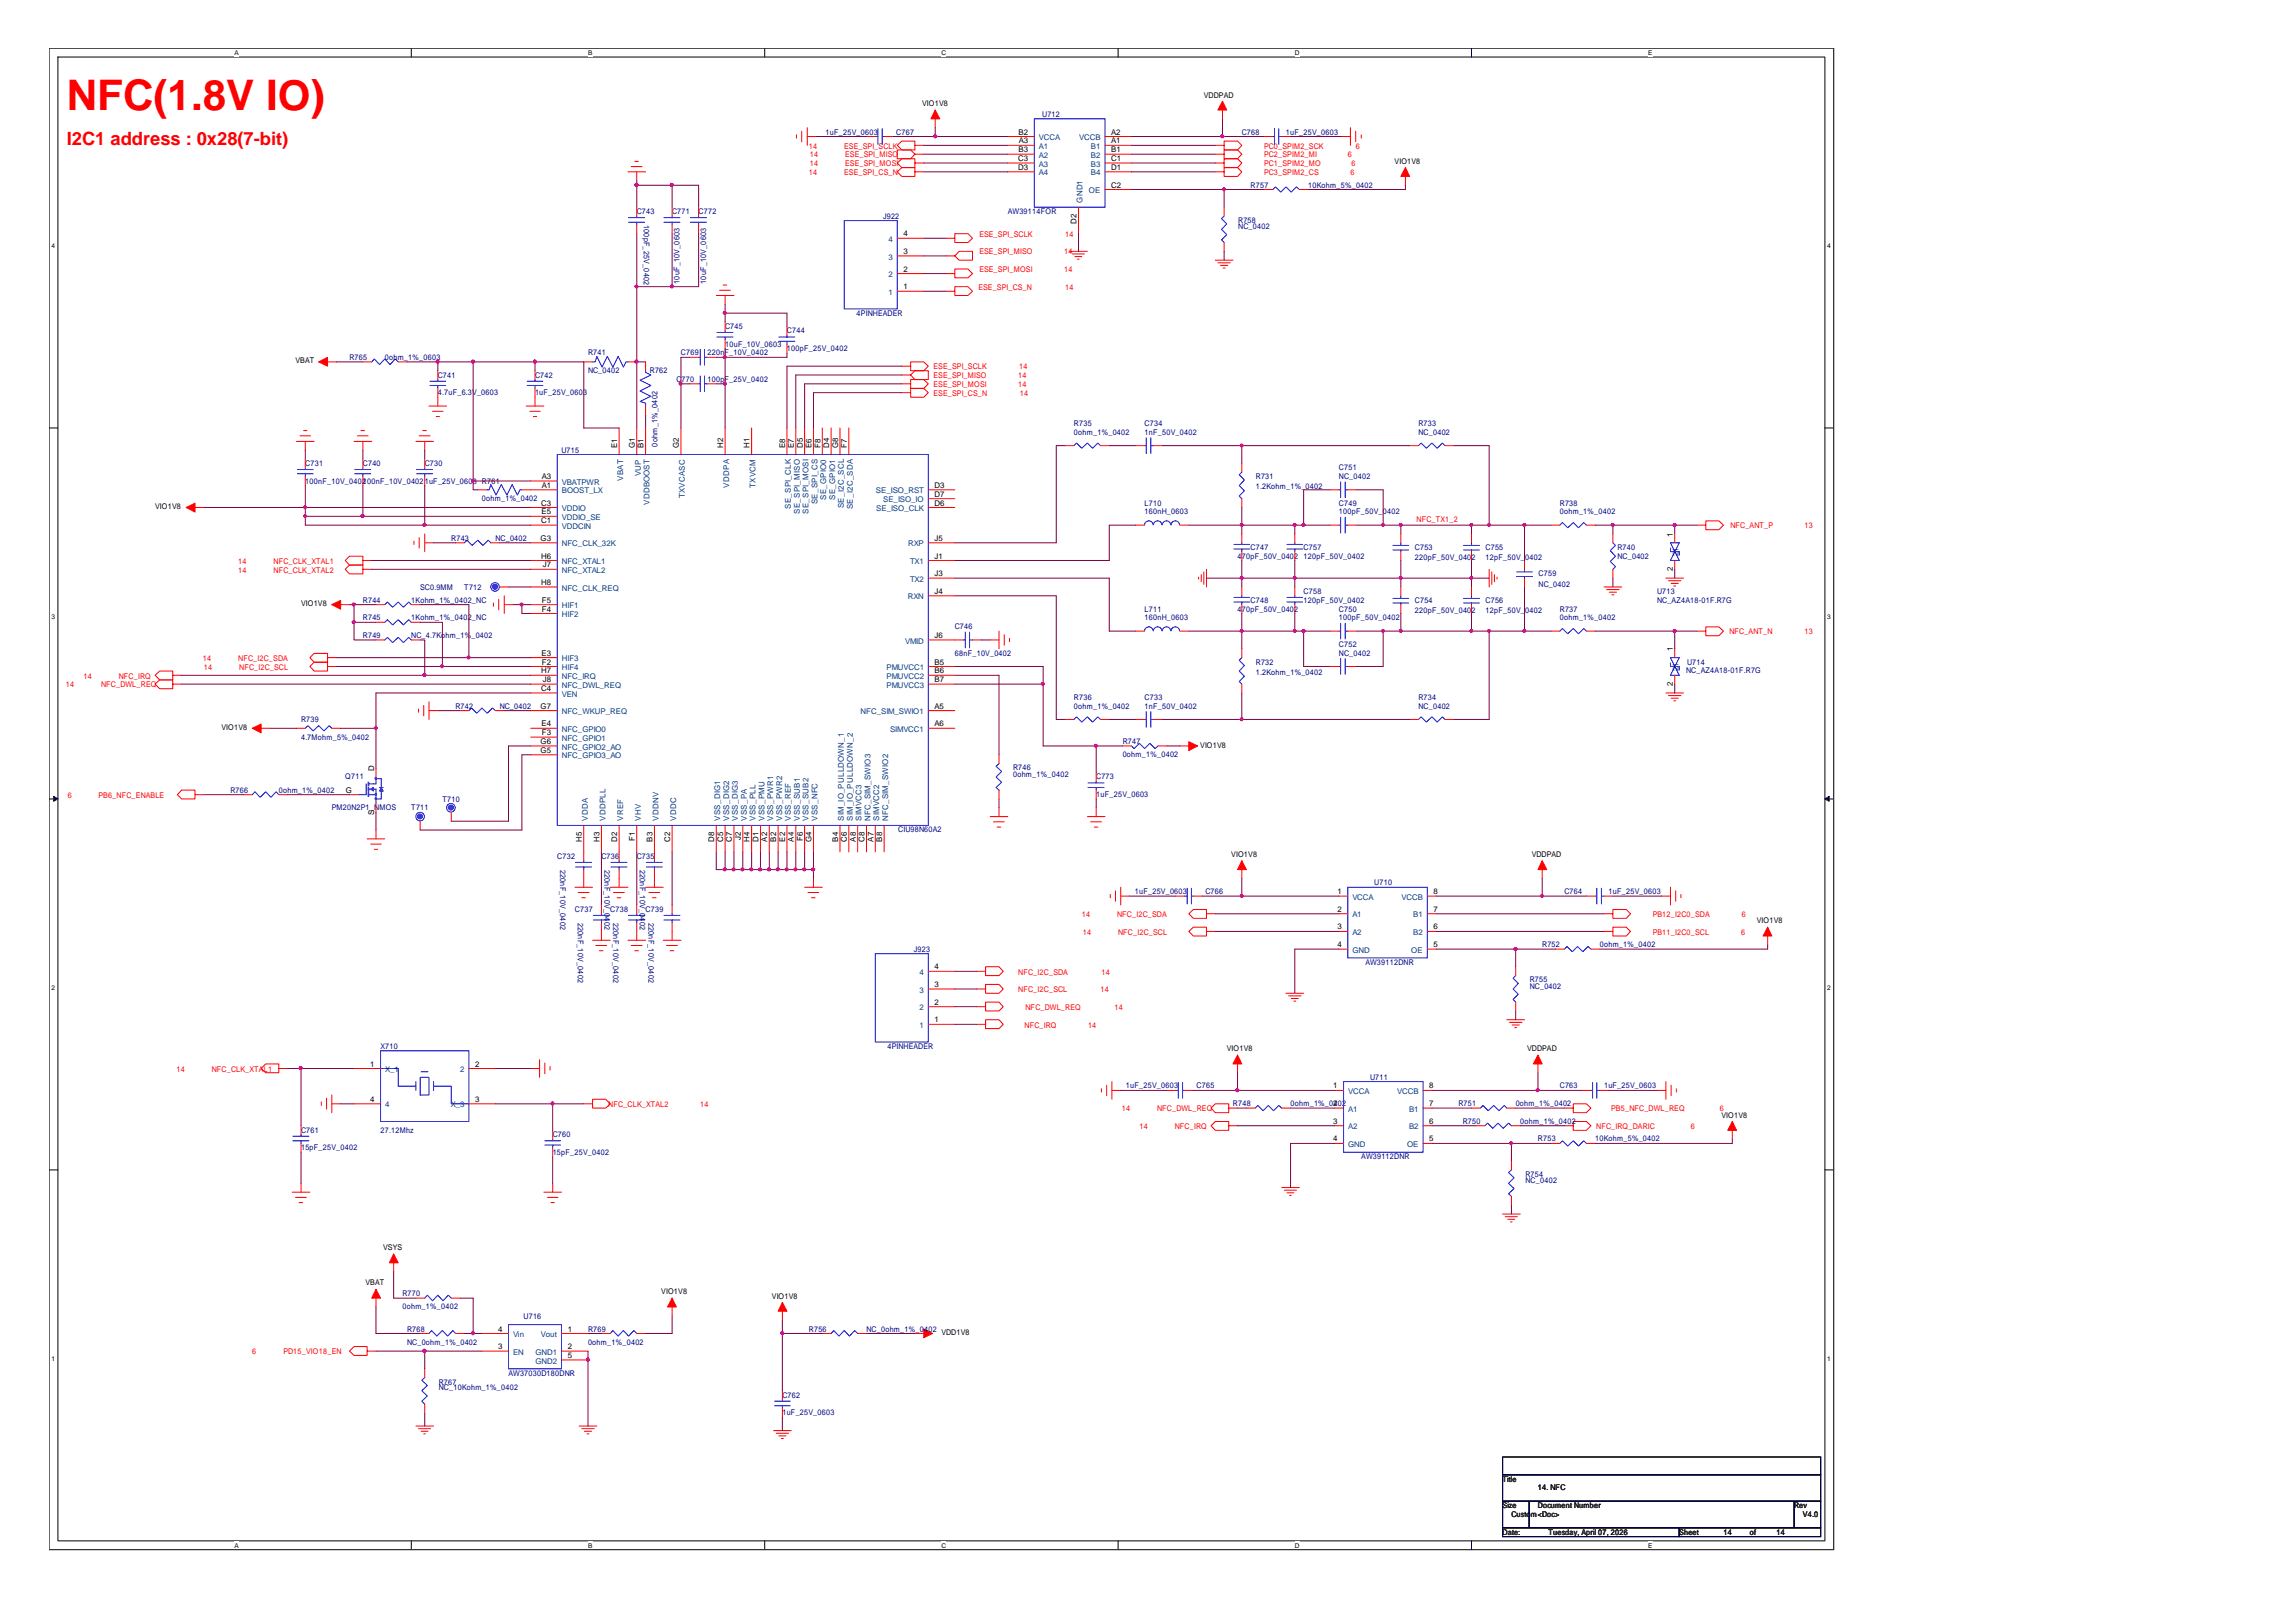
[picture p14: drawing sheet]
<svg xmlns="http://www.w3.org/2000/svg" width="297mm" height="210mm" viewBox="0 0 297 210" stroke-linecap="round" stroke-linejoin="round" font-family="sans-serif">
<defs><g id="words">
<text font-size="5.5" fill="#f00" x="8.6" y="14.2">NFC(1.8V IO)</text>
<text font-size="2.4" fill="#f00" x="8.6" y="18.7">I2C1 address : 0x28(7-bit)</text>
<g font-size="1" fill="#000080">
<text x="106.8" y="17.4">1uF_25V_0603</text>
<text x="116" y="17.4">C767</text>
<text x="134.8" y="15.1">U712</text>
<text x="160.7" y="17.4">C768</text>
<text x="166.4" y="17.4">1uF_25V_0603</text>
<text x="82.4" y="27.7">C743</text>
<text x="83.3" y="29.1" transform="rotate(90 83.3 29.1)">100pF_25V_0402</text>
<text x="87" y="27.7">C771</text>
<text x="90.4" y="27.7">C772</text>
<text x="114.3" y="28.3">J922</text>
<text x="130.4" y="27.7">AW39114FOR</text>
<text x="160.2" y="28.8">R758</text>
<text x="160.2" y="29.6">NC_0402</text>
<text x="161.8" y="24.3">R757</text>
<text x="169.2" y="24.3">10Kohm_5%_0402</text>
<text x="87.9" y="36.8" transform="rotate(-90 87.9 36.8)">10uF_10V_0603</text>
<text x="91.4" y="36.8" transform="rotate(-90 91.4 36.8)">10uF_10V_0603</text>
<text x="110.8" y="40.9">4PINHEADER</text>
<text x="45.2" y="46.6">R765</text>
<text x="49.8" y="46.6">0ohm_1%_0603</text>
<text x="76.1" y="46">R741</text>
<text x="88.1" y="46">C769</text>
<text x="91.5" y="46">220nF_10V_0402</text>
<text x="93.8" y="42.6">C745</text>
<text x="93.8" y="44.8">10uF_10V_0603</text>
<text x="101.8" y="43.2">C744</text>
<text x="101.8" y="45.4">100pF_25V_0402</text>
<text x="56.6" y="48.9">C741</text>
<text x="56.6" y="51.2">4.7uF_6.3V_0603</text>
<text x="69.2" y="48.9">C742</text>
<text x="69.2" y="51.2">1uF_25V_0603</text>
<text x="76.1" y="48.3">NC_0402</text>
<text x="84.1" y="48.3">R762</text>
<text x="87.5" y="49.4">C</text>
<text x="88.2" y="49.4">770</text>
<text x="91.5" y="49.4">100pF_25V_0402</text>
<text x="72.6" y="58.6">U715</text>
<text x="85" y="57.8" transform="rotate(-90 85 57.8)">0ohm_1%_0402</text>
<text x="138.9" y="55.1">R735</text>
<text x="138.9" y="56.3">0ohm_1%_0402</text>
<text x="148.1" y="55.1">C734</text>
<text x="148.1" y="56.3">1nF_50V_0402</text>
<text x="183.5" y="55.1">R733</text>
<text x="183.5" y="56.3">NC_0402</text>
<text x="39.5" y="60.3">C731</text>
<text x="39.5" y="62.6">100nF_10V_0402100nF_10V_04021uF_25V_0603 R761</text>
<text x="46.9" y="60.3">C740</text>
<text x="54.9" y="60.3">C730</text>
<text x="62.4" y="64.9">0ohm_1%_0402</text>
<text x="148.1" y="65.4">L710</text>
<text x="162.5" y="62">R731</text>
<text x="162.5" y="63.3">1.2Kohm_1%_0402</text>
<text x="173.2" y="60.8">C751</text>
<text x="173.2" y="62">NC_0402</text>
<text x="173.2" y="65.4">C749</text>
<text x="201.8" y="65.4">R738</text>
<text x="58.4" y="70">R743</text>
<text x="64.1" y="70">NC_0402</text>
<text x="148.1" y="66.6">160nH_0603</text>
<text x="161.8" y="71.1">C747</text>
<text x="168.7" y="71.1">C757</text>
<text x="173.2" y="66.6">100pF_50V_0402</text>
<text x="183" y="71.1">C753</text>
<text x="192.2" y="71.1">C755</text>
<text x="201.8" y="66.6">0ohm_1%_0402</text>
<text x="209.3" y="71.1">R740</text>
<text x="46.9" y="78">R744</text>
<text x="53.2" y="78">1Kohm_1%_0402_NC</text>
<text x="54.4" y="76.3">SC0.9MM</text>
<text x="60.1" y="76.3">T712</text>
<text x="160.1" y="72.3">470pF_50V_0402</text>
<text x="161.8" y="78">C748</text>
<text x="168.7" y="76.8">C758</text>
<text x="168.7" y="78">120pF_50V_0402</text>
<text x="168.7" y="72.3">120pF_50V_0402</text>
<text x="183" y="78">C754</text>
<text x="183" y="72.5">220pF_50V_0402</text>
<text x="192.2" y="78">C756</text>
<text x="192.2" y="72.5">12pF_50V_0402</text>
<text x="199.1" y="74.6">C759</text>
<text x="199.1" y="75.9">NC_0402</text>
<text x="209.3" y="72.3">NC_0402</text>
<text x="214.4" y="76.8">U713</text>
<text x="214.4" y="78">NC_AZ4A18-01F.R7G</text>
<text x="46.9" y="80.3">R745</text>
<text x="46.9" y="82.6">R749</text>
<text x="53.2" y="80.3">1Kohm_1%_0402_NC</text>
<text x="53.2" y="82.6">NC_4.7Kohm_1%_0402</text>
<text x="123.5" y="81.4">C746</text>
<text x="148.1" y="79.1">L711</text>
<text x="148.1" y="80.3">160nH_0603</text>
<text x="160.1" y="79.1">470pF_50V_0402</text>
<text x="173.2" y="83.7">C752</text>
<text x="173.2" y="79.1">C750</text>
<text x="173.2" y="80.3">100pF_50V_0402</text>
<text x="183" y="79.3">220pF_50V_0402</text>
<text x="192.2" y="79.3">12pF_50V_0402</text>
<text x="201.8" y="79.1">R737</text>
<text x="201.8" y="80.3">0ohm_1%_0402</text>
<text x="123.5" y="84.9">68nF_10V_0402</text>
<text x="162.5" y="86">R732</text>
<text x="162.5" y="87.3">1.2Kohm_1%_0402</text>
<text x="173.2" y="84.9">NC_0402</text>
<text x="218.1" y="87.1">NC_AZ4A18-01F.R7G</text>
<text x="218.3" y="86">U714</text>
<text x="38.9" y="93.4">R739</text>
<text x="38.9" y="95.7">4.7Mohm_5%_0402</text>
<text x="58.9" y="91.7">R742</text>
<text x="64.6" y="91.7">NC_0402</text>
<text x="138.9" y="90.6">R736</text>
<text x="138.9" y="91.7">0ohm_1%_0402</text>
<text x="148.1" y="90.6">C733</text>
<text x="148.1" y="91.7">1nF_50V_0402</text>
<text x="183.5" y="90.6">R734</text>
<text x="183.5" y="91.7">NC_0402</text>
<text x="44.7" y="100.9">Q711</text>
<text x="131.1" y="99.7">R746</text>
<text x="131.1" y="100.5">0ohm_1%_0402</text>
<text x="141.8" y="100.9">C773</text>
<text x="145.2" y="96.3">R747</text>
<text x="145.2" y="98">0ohm_1%_0402</text>
<text x="29.8" y="102.6">R766</text>
<text x="36.1" y="102.6">0ohm_1%_0402</text>
<text x="42.9" y="104.9">PM20N2P1_NMOS</text>
<text x="53.2" y="104.9">T711</text>
<text x="57.2" y="103.7">T710</text>
<text x="116.2" y="107.7">CIU98N60A2</text>
<text x="141.8" y="103.1">1uF_25V_0603</text>
<text x="72.1" y="111.1">C732</text>
<text x="72.5" y="112.5" transform="rotate(90 72.5 112.5)">220nF_10V_0402</text>
<text x="77.8" y="111.1">C736</text>
<text x="78.2" y="112.5" transform="rotate(90 78.2 112.5)">220nF_10V_0402</text>
<text x="82.4" y="111.1">C735</text>
<text x="82.8" y="112.5" transform="rotate(90 82.8 112.5)">220nF_10V_0402</text>
<text x="74.4" y="118">C737</text>
<text x="74.8" y="119.4" transform="rotate(90 74.8 119.4)">220nF_10V_0402</text>
<text x="79" y="118">C738</text>
<text x="79.3" y="119.4" transform="rotate(90 79.3 119.4)">220nF_10V_0402</text>
<text x="83.5" y="118">C739</text>
<text x="83.9" y="119.4" transform="rotate(90 83.9 119.4)">220nF_10V_0402</text>
<text x="146.8" y="115.7">1uF_25V_0603</text>
<text x="156" y="115.7">C766</text>
<text x="177.8" y="114.6">U710</text>
<text x="202.4" y="115.7">C764</text>
<text x="208.1" y="115.7">1uF_25V_0603</text>
<text x="118.2" y="123.2">J923</text>
<text x="176.7" y="124.9">AW39112DNR</text>
<text x="199.5" y="122.6">R752</text>
<text x="207" y="122.6">0ohm_1%_0402</text>
<text x="197.9" y="127.1">R755</text>
<text x="197.9" y="127.9">NC_0402</text>
<text x="49.2" y="135.7">X710</text>
<text x="114.8" y="135.7">4PINHEADER</text>
<text x="145.7" y="140.9">1uF_25V_0603</text>
<text x="154.8" y="140.9">C765</text>
<text x="159.5" y="143.1">R748</text>
<text x="167" y="143.1">0ohm_1%_0402</text>
<text x="177.2" y="139.7">U711</text>
<text x="188.7" y="143.1">R751</text>
<text x="196.1" y="143.1">0ohm_1%_0402</text>
<text x="201.8" y="140.9">C763</text>
<text x="207.5" y="140.9">1uF_25V_0603</text>
<text x="38.9" y="146.6">C761</text>
<text x="38.9" y="148.9">15pF_25V_0402</text>
<text x="49.2" y="146.6">27.12Mhz</text>
<text x="71.5" y="147.2">C760</text>
<text x="71.5" y="149.5">15pF_25V_0402</text>
<text x="189.2" y="145.4">R750</text>
<text x="196.7" y="145.4">0ohm_1%_0402</text>
<text x="199" y="147.7">R753</text>
<text x="206.4" y="147.7">10Kohm_5%_0402</text>
<text x="176.1" y="150">AW39112DNR</text>
<text x="197.4" y="152.3">R754</text>
<text x="197.4" y="153.1">NC_0402</text>
<text x="52.1" y="167.7">R770</text>
<text x="52.1" y="169.4">0ohm_1%_0402</text>
<text x="52.7" y="172.3">R768</text>
<text x="67.7" y="170.7">U716</text>
<text x="76.1" y="172.3">R769</text>
<text x="104.6" y="172.3">R756</text>
<text x="112.1" y="172.3">NC_0ohm_1%_0402</text>
<text x="52.7" y="174">NC_0ohm_1%_0402</text>
<text x="56.8" y="179.2">R767</text>
<text x="56.8" y="179.9">NC_10Kohm_1%_0402</text>
<text x="65.8" y="178">AW37030D180DNR</text>
<text x="76.1" y="174">0ohm_1%_0402</text>
<text x="101.2" y="180.9">C762</text>
<text x="101.2" y="183.1">1uF_25V_0603</text>
</g>
<g font-size="1">
<text x="119.3" y="13.8">VIO1V8</text>
<text x="131.8" y="17.4">B2</text>
<text x="143.8" y="17.4">A2</text>
<text x="155.7" y="12.6">VDDPAD</text>
<text x="131.7" y="20.8">C3</text>
<text x="131.7" y="22">D3</text>
<text x="131.8" y="19.7">B3</text>
<text x="131.8" y="18.6">A3</text>
<text x="143.8" y="22">D1</text>
<text x="143.8" y="20.8">C1</text>
<text x="143.8" y="19.7">B1</text>
<text x="143.8" y="18.6">A1</text>
<text x="180.4" y="21.2">VIO1V8</text>
<text x="139.3" y="29" transform="rotate(-90 139.3 29)">D2</text>
<text x="143.8" y="24.3">C2</text>
<text x="116.9" y="35.2">2</text>
<text x="116.9" y="32.9">3</text>
<text x="116.9" y="30.6">4</text>
<text x="116.9" y="37.4">1</text>
<text x="38.2" y="47">VBAT</text>
<text x="79.8" y="58" transform="rotate(-90 79.8 58)">E1</text>
<text x="82.1" y="58" transform="rotate(-90 82.1 58)">G1</text>
<text x="83.3" y="58" transform="rotate(-90 83.3 58)">B1</text>
<text x="87.8" y="58" transform="rotate(-90 87.8 58)">G2</text>
<text x="93.6" y="58" transform="rotate(-90 93.6 58)">H2</text>
<text x="97" y="58" transform="rotate(-90 97 58)">H1</text>
<text x="101.6" y="58" transform="rotate(-90 101.6 58)">E8</text>
<text x="102.7" y="58" transform="rotate(-90 102.7 58)">E7</text>
<text x="103.8" y="58" transform="rotate(-90 103.8 58)">D5</text>
<text x="105" y="58" transform="rotate(-90 105 58)">E6</text>
<text x="106.1" y="58" transform="rotate(-90 106.1 58)">F8</text>
<text x="107.3" y="58" transform="rotate(-90 107.3 58)">D4</text>
<text x="108.4" y="58" transform="rotate(-90 108.4 58)">G8</text>
<text x="109.6" y="58" transform="rotate(-90 109.6 58)">F7</text>
<text x="20.1" y="65.9">VIO1V8</text>
<text x="70" y="65.4">C3</text>
<text x="70.1" y="62">A3</text>
<text x="70.1" y="63.1">A1</text>
<text x="120.9" y="65.4">D6</text>
<text x="120.9" y="63.1">D3</text>
<text x="120.9" y="64.3">D7</text>
<text x="69.9" y="70">G3</text>
<text x="70" y="67.7">C1</text>
<text x="70.1" y="66.6">E5</text>
<text x="120.9" y="70">J5</text>
<text x="216.4" y="69.4" transform="rotate(-90 216.4 69.4)">1</text>
<text x="70" y="72.3">H6</text>
<text x="70" y="75.7">H8</text>
<text x="70.1" y="78">F5</text>
<text x="70.2" y="73.4">J7</text>
<text x="120.9" y="72.3">J1</text>
<text x="120.9" y="74.6">J3</text>
<text x="120.9" y="76.8">J4</text>
<text x="216.4" y="73.9" transform="rotate(-90 216.4 73.9)">2</text>
<text x="38.9" y="78.5">VIO1V8</text>
<text x="70.1" y="79.1">F4</text>
<text x="120.9" y="82.6">J6</text>
<text x="70" y="87.1">H7</text>
<text x="70" y="89.4">C4</text>
<text x="70.1" y="84.9">E3</text>
<text x="70.1" y="86">F2</text>
<text x="70.2" y="88.3">J8</text>
<text x="120.9" y="86">B5</text>
<text x="120.9" y="87.1">B6</text>
<text x="120.9" y="88.3">B7</text>
<text x="216.4" y="88.8" transform="rotate(-90 216.4 88.8)">2</text>
<text x="216.4" y="84.3" transform="rotate(-90 216.4 84.3)">1</text>
<text x="28.7" y="94.5">VIO1V8</text>
<text x="69.9" y="91.7">G7</text>
<text x="70.1" y="94">E4</text>
<text x="70.1" y="95.1">F3</text>
<text x="120.9" y="91.7">A5</text>
<text x="120.9" y="94">A6</text>
<text x="48.4" y="99.8" transform="rotate(-90 48.4 99.8)">D</text>
<text x="69.9" y="96.3">G6</text>
<text x="69.9" y="97.4">G5</text>
<text x="155.3" y="96.7">VIO1V8</text>
<text x="44.7" y="102.6">G</text>
<text x="48.4" y="105.5" transform="rotate(-90 48.4 105.5)">S</text>
<text x="75.3" y="109" transform="rotate(-90 75.3 109)">H5</text>
<text x="77.6" y="109" transform="rotate(-90 77.6 109)">H3</text>
<text x="79.8" y="109" transform="rotate(-90 79.8 109)">D2</text>
<text x="82.1" y="108.9" transform="rotate(-90 82.1 108.9)">F1</text>
<text x="84.4" y="108.9" transform="rotate(-90 84.4 108.9)">B3</text>
<text x="86.7" y="109" transform="rotate(-90 86.7 109)">C2</text>
<text x="92.4" y="109" transform="rotate(-90 92.4 109)">D8</text>
<text x="93.6" y="109" transform="rotate(-90 93.6 109)">C5</text>
<text x="94.7" y="109" transform="rotate(-90 94.7 109)">C7</text>
<text x="95.8" y="108.7" transform="rotate(-90 95.8 108.7)">J2</text>
<text x="97" y="109" transform="rotate(-90 97 109)">H4</text>
<text x="98.1" y="109" transform="rotate(-90 98.1 109)">D1</text>
<text x="99.3" y="108.9" transform="rotate(-90 99.3 108.9)">A2</text>
<text x="100.4" y="108.9" transform="rotate(-90 100.4 108.9)">B2</text>
<text x="101.6" y="108.9" transform="rotate(-90 101.6 108.9)">E2</text>
<text x="102.7" y="108.9" transform="rotate(-90 102.7 108.9)">A4</text>
<text x="103.8" y="108.9" transform="rotate(-90 103.8 108.9)">F6</text>
<text x="105" y="109" transform="rotate(-90 105 109)">G4</text>
<text x="108.4" y="108.9" transform="rotate(-90 108.4 108.9)">B4</text>
<text x="109.6" y="109" transform="rotate(-90 109.6 109)">C6</text>
<text x="110.7" y="108.9" transform="rotate(-90 110.7 108.9)">A8</text>
<text x="111.8" y="109" transform="rotate(-90 111.8 109)">C8</text>
<text x="113" y="108.9" transform="rotate(-90 113 108.9)">A7</text>
<text x="114.1" y="108.9" transform="rotate(-90 114.1 108.9)">B8</text>
<text x="159.3" y="110.9">VIO1V8</text>
<text x="198.2" y="110.9">VDDPAD</text>
<text x="173" y="115.7">1</text>
<text x="173" y="118">2</text>
<text x="185.5" y="115.7">8</text>
<text x="185.5" y="118">7</text>
<text x="227.3" y="119.5">VIO1V8</text>
<text x="120.9" y="125.4">4</text>
<text x="173" y="122.6">4</text>
<text x="173" y="120.3">3</text>
<text x="185.5" y="122.6">5</text>
<text x="185.5" y="120.3">6</text>
<text x="120.9" y="130">2</text>
<text x="120.9" y="127.7">3</text>
<text x="120.9" y="132.3">1</text>
<text x="158.7" y="136.1">VIO1V8</text>
<text x="197.6" y="136.1">VDDPAD</text>
<text x="47.9" y="138">1</text>
<text x="47.9" y="142.6">4</text>
<text x="61.5" y="138">2</text>
<text x="61.5" y="142.6">3</text>
<text x="172.5" y="140.9">1</text>
<text x="172.5" y="143.1">2</text>
<text x="184.9" y="143.1">7</text>
<text x="184.9" y="140.9">8</text>
<text x="172.5" y="147.7">4</text>
<text x="172.5" y="145.4">3</text>
<text x="184.9" y="145.4">6</text>
<text x="184.9" y="147.7">5</text>
<text x="222.7" y="144.6">VIO1V8</text>
<text x="49.6" y="161.8">VSYS</text>
<text x="47.3" y="166.3">VBAT</text>
<text x="85.6" y="167.5">VIO1V8</text>
<text x="64.4" y="172.3">4</text>
<text x="73.4" y="172.3">1</text>
<text x="99.9" y="168.1">VIO1V8</text>
<text x="121.8" y="172.7">VDD1V8</text>
<text x="64.4" y="174.6">3</text>
<text x="73.4" y="174.6">2</text>
<text x="73.4" y="175.7">5</text>
<text x="194.4" y="191.7">Title</text>
<text x="194.4" y="195.2">Size</text>
<text x="195.5" y="196.3">Custom&lt;Doc&gt;</text>
<text x="199" y="192.9">14. NFC</text>
<text x="199" y="195.2">Document Number</text>
<text x="232.1" y="195.2">Rev</text>
<text x="233.3" y="196.3">V4.0</text>
<text x="194.4" y="198.6">Date:</text>
<text x="200.3" y="198.6">Tuesday, April 07, 2026</text>
<text x="217.3" y="198.6">Sheet</text>
<text x="223" y="198.6">14</text>
<text x="226.4" y="198.6">of</text>
<text x="229.8" y="198.6">14</text>
</g>
<g font-size="1" fill="#f00">
<text x="104.6" y="22.7">14</text>
<text x="104.6" y="19.2">14</text>
<text x="104.8" y="21.5">14</text>
<text x="104.8" y="20.3">14</text>
<text x="109.2" y="22.7">ESE_SPI_CS_N</text>
<text x="109.2" y="19.2">ESE_SPI_SCLK</text>
<text x="109.3" y="21.5">ESE_SPI_MOSI</text>
<text x="109.3" y="20.3">ESE_SPI_MISO</text>
<text x="163.5" y="19.2">PC0_SPIM2_SCK</text>
<text x="163.5" y="21.5">PC1_SPIM2_MO</text>
<text x="163.5" y="20.4">PC2_SPIM2_MI</text>
<text x="163.5" y="22.7">PC3_SPIM2_CS</text>
<text x="174.4" y="20.4">6</text>
<text x="174.7" y="22.7">6</text>
<text x="174.8" y="21.5">6</text>
<text x="175.4" y="19.2">6</text>
<text x="126.7" y="30.7">ESE_SPI_SCLK</text>
<text x="126.7" y="32.9">ESE_SPI_MISO</text>
<text x="126.7" y="35.2">ESE_SPI_MOSI</text>
<text x="137.7" y="32.9">14</text>
<text x="137.7" y="35.2">14</text>
<text x="137.8" y="30.7">14</text>
<text x="126.6" y="37.5">ESE_SPI_CS_N</text>
<text x="137.8" y="37.5">14</text>
<text x="120.8" y="47.8">ESE_SPI_SCLK</text>
<text x="131.9" y="47.8">14</text>
<text x="120.8" y="50.1">ESE_SPI_MOSI</text>
<text x="120.8" y="48.9">ESE_SPI_MISO</text>
<text x="120.8" y="51.2">ESE_SPI_CS_N</text>
<text x="131.7" y="50.1">14</text>
<text x="131.7" y="48.9">14</text>
<text x="132" y="51.2">14</text>
<text x="183.3" y="67.5">NFC_TX1_2</text>
<text x="223.9" y="68.4">NFC_ANT_P</text>
<text x="233.5" y="68.4">13</text>
<text x="30.8" y="73">14</text>
<text x="30.8" y="74.1">14</text>
<text x="35.4" y="73">NFC_CLK_XTAL1</text>
<text x="35.4" y="74.1">NFC_CLK_XTAL2</text>
<text x="223.7" y="82.1">NFC_ANT_N</text>
<text x="233.5" y="82.1">13</text>
<text x="8.5" y="89">14</text>
<text x="10.8" y="87.8">14</text>
<text x="13.1" y="89">NFC_DWL_REQ</text>
<text x="15.4" y="87.8">NFC_IRQ</text>
<text x="26.2" y="85.5">14</text>
<text x="26.4" y="86.7">14</text>
<text x="30.8" y="85.5">NFC_I2C_SDA</text>
<text x="30.9" y="86.7">NFC_I2C_SCL</text>
<text x="8.8" y="103.3">6</text>
<text x="12.7" y="103.3">PB6_NFC_ENABLE</text>
<text x="140" y="118.7">14</text>
<text x="144.5" y="118.7">NFC_I2C_SDA</text>
<text x="213.8" y="118.7">PB12_I2C0_SDA</text>
<text x="225.3" y="118.7">6</text>
<text x="140.1" y="121">14</text>
<text x="144.7" y="121">NFC_I2C_SCL</text>
<text x="213.8" y="121">PB11_I2C0_SCL</text>
<text x="225.3" y="121">6</text>
<text x="131.7" y="126.1">NFC_I2C_SDA</text>
<text x="131.7" y="128.4">NFC_I2C_SCL</text>
<text x="132.7" y="130.7">NFC_DWL_REQ</text>
<text x="142.4" y="128.4">14</text>
<text x="142.5" y="126.1">14</text>
<text x="144.2" y="130.7">14</text>
<text x="132.5" y="133">NFC_IRQ</text>
<text x="140.8" y="133">14</text>
<text x="22.8" y="138.7">14</text>
<text x="27.4" y="138.7">NFC_CLK_XTAL1</text>
<text x="78.7" y="143.3">NFC_CLK_XTAL2</text>
<text x="90.6" y="143.3">14</text>
<text x="145.1" y="143.8">14</text>
<text x="149.7" y="143.8">NFC_DWL_REQ</text>
<text x="208.4" y="143.8">PB5_NFC_DWL_REQ</text>
<text x="222.5" y="143.8">6</text>
<text x="147.4" y="146.1">14</text>
<text x="152" y="146.1">NFC_IRQ</text>
<text x="206.5" y="146.1">NFC_IRQ_DARIC</text>
<text x="218.7" y="146.1">6</text>
<text x="32.6" y="175.3">6</text>
<text x="36.7" y="175.3">PD15_VIO18_EN</text>
</g>
<g font-size="1" fill="#004080">
<text x="134.4" y="19.3">A1</text>
<text x="134.4" y="20.4">A2</text>
<text x="134.4" y="21.6">A3</text>
<text x="134.4" y="22.7">A4</text>
<text x="134.4" y="18.1">VCCA</text>
<text x="139.6" y="18.1">VCCB</text>
<text x="141.1" y="22.7">B4</text>
<text x="141.1" y="21.6">B3</text>
<text x="141.1" y="20.4">B2</text>
<text x="141.1" y="19.3">B1</text>
<text x="140" y="26.2" transform="rotate(-90 140 26.2)">GND1</text>
<text x="140.9" y="25">OE</text>
<text x="114.9" y="35.9">2</text>
<text x="114.9" y="33.6">3</text>
<text x="114.9" y="31.3">4</text>
<text x="114.9" y="38.2">1</text>
<text x="72.7" y="62.7">VBATPWR</text>
<text x="72.7" y="63.9">BOOST_LX</text>
<text x="80.6" y="62.2" transform="rotate(-90 80.6 62.2)">VBAT</text>
<text x="82.9" y="61.6" transform="rotate(-90 82.9 61.6)">VUP</text>
<text x="84" y="65.3" transform="rotate(-90 84 65.3)">VDDBOOST</text>
<text x="88.6" y="64.4" transform="rotate(-90 88.6 64.4)">TXVCASC</text>
<text x="94.3" y="63.1" transform="rotate(-90 94.3 63.1)">VDDPA</text>
<text x="97.7" y="63.1" transform="rotate(-90 97.7 63.1)">TXVCM</text>
<text x="102.3" y="65.8" transform="rotate(-90 102.3 65.8)">SE_SPI_CLK</text>
<text x="105.7" y="65.2" transform="rotate(-90 105.7 65.2)">SE_SPI_CS</text>
<text x="106.9" y="64.7" transform="rotate(-90 106.9 64.7)">SE_GPIO0</text>
<text x="108" y="64.7" transform="rotate(-90 108 64.7)">SE_GPIO1</text>
<text x="109.2" y="65.8" transform="rotate(-90 109.2 65.8)">SE_I2C_SCL</text>
<text x="110.3" y="65.9" transform="rotate(-90 110.3 65.9)">SE_I2C_SDA</text>
<text x="113.3" y="63.9">SE_ISO_RST</text>
<text x="114.3" y="65">SE_ISO_IO</text>
<text x="72.7" y="66.1">VDDIO</text>
<text x="72.7" y="67.3">VDDIO_SE</text>
<text x="72.7" y="68.4">VDDCIN</text>
<text x="72.7" y="70.7">NFC_CLK_32K</text>
<text x="103.5" y="66.5" transform="rotate(-90 103.5 66.5)">SE_SPI_MISO</text>
<text x="104.6" y="66.5" transform="rotate(-90 104.6 66.5)">SE_SPI_MOSI</text>
<text x="113.4" y="66.1">SE_ISO_CLK</text>
<text x="117.5" y="70.7">RXP</text>
<text x="217.2" y="71.9" transform="rotate(-90 217.2 71.9)">21</text>
<text x="72.7" y="73">NFC_XTAL1</text>
<text x="72.7" y="74.1">NFC_XTAL2</text>
<text x="72.7" y="76.4">NFC_CLK_REQ</text>
<text x="117.4" y="77.6">RXN</text>
<text x="117.7" y="73">TX1</text>
<text x="117.7" y="75.3">TX2</text>
<text x="72.7" y="78.7">HIF1</text>
<text x="72.7" y="79.9">HIF2</text>
<text x="117.1" y="83.3">VMID</text>
<text x="72.7" y="85.6">HIF3</text>
<text x="72.7" y="86.7">HIF4</text>
<text x="72.7" y="87.9">NFC_IRQ</text>
<text x="72.7" y="89">NFC_DWL_REQ</text>
<text x="114.7" y="86.7">PMUVCC1</text>
<text x="114.7" y="87.9">PMUVCC2</text>
<text x="114.7" y="89">PMUVCC3</text>
<text x="217.2" y="86.8" transform="rotate(-90 217.2 86.8)">21</text>
<text x="72.7" y="90.1">VEN</text>
<text x="72.7" y="92.4">NFC_WKUP_REQ</text>
<text x="72.7" y="94.7">NFC_GPIO0</text>
<text x="72.7" y="95.9">NFC_GPIO1</text>
<text x="111.3" y="92.4">NFC_SIM_SWIO1</text>
<text x="115.1" y="94.7">SIMVCC1</text>
<text x="72.7" y="97">NFC_GPIO2_AO</text>
<text x="72.7" y="98.1">NFC_GPIO3_AO</text>
<text x="76" y="106.2" transform="rotate(-90 76 106.2)">VDDA</text>
<text x="78.3" y="106.2" transform="rotate(-90 78.3 106.2)">VDDPLL</text>
<text x="80.6" y="106.2" transform="rotate(-90 80.6 106.2)">VREF</text>
<text x="82.9" y="106.2" transform="rotate(-90 82.9 106.2)">VHV</text>
<text x="85.2" y="106.2" transform="rotate(-90 85.2 106.2)">VDDNV</text>
<text x="87.5" y="106.2" transform="rotate(-90 87.5 106.2)">VDDC</text>
<text x="93.2" y="106.2" transform="rotate(-90 93.2 106.2)">VSS_DIG1</text>
<text x="94.3" y="106.2" transform="rotate(-90 94.3 106.2)">VSS_DIG2</text>
<text x="95.5" y="106.2" transform="rotate(-90 95.5 106.2)">VSS_DIG3</text>
<text x="96.6" y="106.2" transform="rotate(-90 96.6 106.2)">VSS_PA</text>
<text x="97.7" y="106.2" transform="rotate(-90 97.7 106.2)">VSS_PLL</text>
<text x="98.9" y="106.2" transform="rotate(-90 98.9 106.2)">VSS_PMU</text>
<text x="100" y="106.2" transform="rotate(-90 100 106.2)">VSS_PWR1</text>
<text x="101.2" y="106.2" transform="rotate(-90 101.2 106.2)">VSS_PWR2</text>
<text x="102.3" y="106.2" transform="rotate(-90 102.3 106.2)">VSS_REF</text>
<text x="103.5" y="106.2" transform="rotate(-90 103.5 106.2)">VSS_SUB1</text>
<text x="104.6" y="106.2" transform="rotate(-90 104.6 106.2)">VSS_SUB2</text>
<text x="105.7" y="106.2" transform="rotate(-90 105.7 106.2)">VSS_NFC</text>
<text x="109.2" y="106.2" transform="rotate(-90 109.2 106.2)">SIM_IO_PULLDOWN_1</text>
<text x="110.3" y="106.2" transform="rotate(-90 110.3 106.2)">SIM_IO_PULLDOWN_2</text>
<text x="111.5" y="106.2" transform="rotate(-90 111.5 106.2)">SIMVCC3</text>
<text x="112.6" y="106.2" transform="rotate(-90 112.6 106.2)">NFC_SIM_SWIO3</text>
<text x="113.7" y="106.2" transform="rotate(-90 113.7 106.2)">SIMVCC2</text>
<text x="114.9" y="106.2" transform="rotate(-90 114.9 106.2)">NFC_SIM_SWIO2</text>
<text x="175" y="116.4">VCCA</text>
<text x="175" y="118.7">A1</text>
<text x="181.3" y="116.4">VCCB</text>
<text x="182.8" y="118.7">B1</text>
<text x="175" y="123.3">GND</text>
<text x="175" y="121">A2</text>
<text x="182.6" y="123.3">OE</text>
<text x="182.8" y="121">B2</text>
<text x="119" y="130.7">2</text>
<text x="119" y="128.5">3</text>
<text x="119" y="126.2">4</text>
<text x="119" y="133">1</text>
<text x="49.8" y="138.7">X_1</text>
<text x="49.8" y="143.3">4</text>
<text x="58.3" y="143.3">X_3</text>
<text x="59.5" y="138.7">2</text>
<text x="174.4" y="141.6">VCCA</text>
<text x="174.4" y="143.9">A1</text>
<text x="180.8" y="141.6">VCCB</text>
<text x="182.3" y="143.9">B1</text>
<text x="174.4" y="148.4">GND</text>
<text x="174.4" y="146.1">A2</text>
<text x="182" y="148.4">OE</text>
<text x="182.3" y="146.1">B2</text>
<text x="66.4" y="173">Vin</text>
<text x="70" y="173">Vout</text>
<text x="66.4" y="175.3">EN</text>
<text x="69.3" y="175.3">GND1</text>
<text x="69.3" y="176.5">GND2</text>
</g>
<g font-size=".8">
<text x="30.4" y="7.1">A</text>
<text x="76.1" y="7.1">B</text>
<text x="121.8" y="7.1">C</text>
<text x="167.5" y="7.1">D</text>
<text x="213.2" y="7.1">E</text>
<text x="6.6" y="32.1">4</text>
<text x="236.4" y="32.1">4</text>
<text x="6.6" y="80.2">3</text>
<text x="236.4" y="80.2">3</text>
<text x="6.6" y="128.2">2</text>
<text x="236.4" y="128.2">2</text>
<text x="6.6" y="176.2">1</text>
<text x="236.4" y="176.2">1</text>
<text x="30.4" y="200.3">A</text>
<text x="76.1" y="200.3">B</text>
<text x="121.8" y="200.3">C</text>
<text x="167.5" y="200.3">D</text>
<text x="213.2" y="200.3">E</text>
</g>
</g></defs>
<path d="M6.3 6.2h230.9v194.3h-230.8zM7.5 7.4h228.6v192h-228.6z" fill="none" stroke="#000" stroke-width=".13"/>
<g fill="#fff">
<path d="M30.4 6.3h.5v1h-.5z"/>
<path d="M30.4 199.5h.5v1h-.5z"/>
</g>
<path d="M53.2 6.2v1.2M53.2 199.4v1.1" fill="none" stroke="#000" stroke-width=".13"/>
<g fill="#fff">
<path d="M76.1 6.3h.5v1h-.5z"/>
<path d="M76.1 199.5h.5v1h-.5z"/>
</g>
<path d="M98.9 6.2v1.2M98.9 199.4v1.1" fill="none" stroke="#000" stroke-width=".13"/>
<g fill="#fff">
<path d="M121.8 6.3h.6v1h-.6z"/>
<path d="M121.8 199.5h.6v1h-.6z"/>
</g>
<path d="M144.7 6.2v1.2M144.7 199.4v1.1" fill="none" stroke="#000" stroke-width=".13"/>
<g fill="#fff">
<path d="M167.5 6.3h.6v1h-.6z"/>
<path d="M167.5 199.5h.6v1h-.6z"/>
</g>
<path d="M190.4 6.2v1.2M190.4 199.4v1.1" fill="none" stroke="#000" stroke-width=".13"/>
<g fill="#fff">
<path d="M213.2 6.3h.6v1h-.6z"/>
<path d="M213.2 199.5h.6v1h-.6z"/>
<path d="M6.6 31.3h.5v1h-.5z"/>
<path d="M236.4 31.3h.5v1h-.5z"/>
<path d="M6.6 79.3h.5v1h-.5z"/>
<path d="M236.4 79.3h.5v1h-.5z"/>
</g>
<path d="M6.3 55.4h1.2M236.1 55.4h1.1" fill="none" stroke="#000" stroke-width=".13"/>
<g fill="#fff">
<path d="M6.6 127.4h.5v.9h-.5z"/>
<path d="M236.4 127.4h.5v.9h-.5z"/>
</g>
<path d="M6.3 103.4h1.2M236.1 103.4h1.1" fill="none" stroke="#000" stroke-width=".13"/>
<path d="M6.9 103.1l.6 .3-.6 .3zM236.1 103.4l.5-.3v.6z" fill="#000" stroke="#000" stroke-width=".13"/>
<g fill="#fff">
<path d="M6.6 175.4h.5v.9h-.5z"/>
<path d="M236.4 175.4h.5v.9h-.5z"/>
</g>
<path d="M6.3 151.4h1.2M236.1 151.4h1.1M194.4 188.6h41.1v2.3h-41.1zM194.4 190.9h41.1v3.4h-41.1zM194.4 194.3h3.4v3.4h-3.4zM194.4 197.7h22.9v1.2h-22.9zM197.8 194.3h34.3v3.4h-34.3zM217.3 197.7h18.2v1.2h-18.2zM232.1 194.3h3.4v3.4h-3.4z" fill="none" stroke="#000" stroke-width=".13"/>
<g fill="#f00" stroke="#f00" stroke-width=".13">
<path d="M41.2 46.8l1.2-.6v1.2z"/>
<path d="M24.1 65.7l1.1-.6v1.2z"/>
<path d="M199.5 111.4l.6 1.1h-1.1z"/>
<path d="M160.7 111.4l.5 1.1h-1.1z"/>
<path d="M228.7 120l.5 1.1h-1.1z"/>
<path d="M199 136.5l.5 1.2h-1.1z"/>
<path d="M160.1 136.5l.6 1.2h-1.2z"/>
<path d="M224.1 145.1l.6 1.2h-1.2z"/>
<path d="M32.6 94.2l1.2-.5v1.1z"/>
<path d="M42.9 78.2l1.2-.5v1.1z"/>
<path d="M181.8 21.7l.6 1.1h-1.2z"/>
<path d="M158.2 13.1l.5 1.1h-1.1z"/>
<path d="M121 14.2l.6 1.2h-1.2z"/>
<path d="M101.2 168.5l.6 1.2h-1.1z"/>
<path d="M119.5 172l1.1 .6-1.1 .5z"/>
<path d="M153.8 96l1.1 .5-1.1 .6z"/>
<path d="M87 168l.5 1.1h-1.1z"/>
<path d="M48.6 166.8l.6 1.2h-1.1z"/>
<path d="M50.9 162.3l.6 1.1h-1.1z"/>
</g>
<g fill="none" stroke="#f00" stroke-width=".13">
<path d="M103 17.5v.4M103.7 17v1.3M104.4 17.7h1.2M104.4 16.5v2.3M112.1 17.7h1.1M114.4 17.7h1.1M118.4 20l-.6-.6h-1.7v1.1h1.7l.6-.5h1.1M118.4 18.8v.6h-1.7l-.6-.6 .6-.5h1.7v.5h1.1M121 14.2v2.3M130.4 18.8h3.4M130.4 20h3.4M130.4 17.7h3.4"/>
<path d="M143 20h3.4M143 18.8h3.4M143 17.7h3.4M157.2 18.8h1.2v-.5h1.7l.6 .5-.6 .6h-1.7v-.6M157.2 20h1.2v-.6h1.7l.6 .6-.6 .5h-1.7v-.5M158.2 13.1v2.3M163.5 17.7h1.2M165.8 17.7h1.2M173.6 17.7h1.1M174.7 16.5v2.3M175.4 17v1.3M176.1 17.5v.4"/>
<path d="M81.2 22.2h2.3M81.7 21.6h1.4M82.1 20.9h.5M82.4 22.2v1.2M82.4 26.8v1.2M82.4 29.1v1.1M87 26.8v1.2M87 29.1v1.1M90.4 26.8v1.2M90.4 29.1v1.1M92.7 38.2h2.3M93.1 37.6h1.4"/>
<path d="M93.6 36.9h.4M93.8 38.2v1.2M116.1 37.7h3.4M116.1 35.4h3.4M116.1 33.1h3.4M116.1 30.8h3.4M118.4 21.1v.6h-1.7l-.6-.6 .6-.6h1.7v.6h1.1M118.4 22.2v.6h-1.7l-.6-.6 .6-.5h1.7v.5h1.1M122.4 30.8h1.1v-.6h1.7l.6 .6-.6 .6h-1.7v-.6M122.4 33.1h1.1l.6 .6h1.7v-1.2h-1.7l-.6 .6M122.4 35.4h1.1v-.6h1.7l.6 .6-.6 .6h-1.7v-.6M122.4 37.7h1.1v-.6h1.7l.6 .6-.6 .5h-1.7v-.5"/>
<path d="M130.4 21.1h3.4M130.4 22.2h3.4M138.4 32.5h2.3M138.7 32.9h1.6M139.1 33.2h.9M139.4 33.5h.2M139.5 26.8v3.4M143 24.5h3.4M143 22.2h3.4M143 21.1h3.4M157.2 33.7h2.3M157.2 21.1h1.2v-.6h1.7l.6 .6-.6 .6h-1.7v-.6"/>
<path d="M157.2 22.2h1.2v-.5h1.7l.6 .5-.6 .6h-1.7v-.6M157.6 34h1.6M157.9 34.3h.9M158.2 34.7h.3M158.4 26.8v1.2M158.4 31.4v1.1M163.5 24.5h1.2M168.1 24.5h1.1M181.8 21.7v2.3M38.4 57.1h2.2M38.8 56.4h1.4M39.3 55.7h.4"/>
<path d="M39.5 57.1v1.2M39.5 59.4v1.2M41.2 46.8h2.3M45.8 57.1h2.3M46.2 56.4h1.4M46.7 55.7h.5M46.9 57.1v1.2M46.9 59.4v1.2M46.9 46.8h1.2M51.5 46.8h1.2M53.8 57.1h2.3M54.2 56.4h1.4"/>
<path d="M54.7 55.7h.5M54.9 57.1v1.2M54.9 59.4v1.2M55.5 52.5h2.3M56 53.2h1.3M56.4 53.9h.5M56.6 50.3v2.2M56.6 48v1.1M68.1 52.5h2.3M68.5 53.2h1.4M69 53.9h.4M69.2 50.3v2.2"/>
<path d="M69.2 48v1.1M75.5 46.8h1.2M80.1 55.4v3.4M81.2 46.8h1.2M82.4 55.4v3.4M83.5 46.8v1.2M83.5 52.5v1.2M83.5 55.4v3.4M88.1 55.4v3.4M89.2 49.7h1.2M89.2 46.2h1.2M91.5 49.7h1.2"/>
<path d="M91.5 46.2h1.2M93.8 41.7v1.1M93.8 44v1.1M93.8 55.4v3.4M97.2 55.4v3.4M101.8 42.3v1.1M101.8 44.5v1.2M101.8 55.4v3.4M103 55.4v3.4M104.1 55.4v3.4M105.2 55.4v3.4M106.4 55.4v3.4"/>
<path d="M107.5 55.4v3.4M108.7 55.4v3.4M109.8 55.4v3.4M116.7 49.7h1.1v-.6h1.7l.6 .6-.6 .6h-1.7v-.6M116.7 48.5h1.1l.6 .6h1.7v-1.1h-1.7l-.6 .5M116.7 50.8h1.1v-.5h1.7l.6 .5-.6 .6h-1.7v-.6M116.7 47.4h1.1v-.6h1.7l.6 .6-.6 .6h-1.7v-.6M137.8 57.7h1.1M142.4 57.7h1.1M146.9 57.7h1.2M149.2 57.7h1.2M160.7 60v1.1"/>
<path d="M182.4 57.7h1.1M186.9 57.7h1.2M24.1 65.7h2.3M39.5 61.7v1.1M42.9 78.2h2.3M46.9 61.7v1.1M46.9 72.5v.6h-1.7l-.5-.6 .5-.5h1.7v.5h1.2M46.9 73.7v.6h-1.7l-.5-.6 .5-.6h1.7v.6h1.2M48.6 78.2h1.2M53.2 78.2h1.2M53.6 70v.5M54.2 69.6v1.3"/>
<path d="M54.9 69.1v2.3M54.9 61.7v1.1M54.9 70.2h1.2M58.9 70.2h1.2M61.8 63.4h1.1M63.5 70.2h1.1M63.8 78v.5M64.5 77.6v1.3M64.6 76h1.2M65.2 77.1v2.3M65.2 78.2h1.2M67.5 63.4h4.6"/>
<path d="M68.7 62.2h3.4M68.7 65.7h3.4M68.7 66.8h3.4M68.7 68h3.4M68.7 70.2h3.4M68.7 72.5h3.4M68.7 73.7h3.4M68.7 76h3.4M68.7 78.2h3.4M68.7 79.4h3.4M120.1 63.4h3.4M120.1 64.5h3.4"/>
<path d="M120.1 65.7h3.4M120.1 70.2h3.4M120.1 72.5h3.4M120.1 74.8h3.4M120.1 77.1h3.4M146.9 68h1.2M152.7 68h1.1M155.1 74.7v.2M155.4 74.4v.9M155.7 74v1.6M156.1 73.7v2.3M160.7 64.5v1.2"/>
<path d="M160.7 69.1v1.1M160.7 71.4v1.1M160.7 76v1.1M160.7 78.2v1.2M167.5 76v1.1M167.5 78.2v1.2M167.5 69.1v1.1M167.5 71.4v1.1M172.1 63.4h1.1M172.1 68h1.1M174.4 63.4h1.1M174.4 68h1.1"/>
<path d="M181.2 78.2v1.2M181.2 76v1.1M181.2 71.4v1.1M181.2 69.1v1.1M190.4 78.2v1.2M190.4 76v1.1M190.4 71.4v1.1M190.4 69.1v1.1M192.7 73.7v2.3M193 74v1.6M193.3 74.4v.9M193.7 74.7v.2"/>
<path d="M197.2 74.8v1.2M197.2 72.5v1.2M200.7 68h1.1M205.2 68h1.2M207.5 76h2.3M207.9 76.3h1.6M208.2 76.6h.9M208.5 77h.3M208.7 69.1v1.1M208.7 73.7v1.1M215.5 74.8h2.3M215.9 75.2h1.6"/>
<path d="M216.2 75.5h.9M216.5 75.8h.3M216.7 69.1v1.1M216.7 72.5v1.2M219.5 68h1.2v-.6h1.7l.6 .6-.6 .6h-1.7v-.6M22.4 87.4v.6h-1.7l-.6-.6 .6-.6h1.7v.6h1.1M22.4 88.5v.6h-1.7l-.6-.6 .6-.5h1.7v.5h1.1M32.6 94.2h2.3M38.4 94.2h1.1M42.4 86.2v.6h-1.8l-.5-.6 .5-.5h1.8v.5h1.1M42.4 85.1v.6h-1.8l-.5-.6 .5-.5h1.8v.5h1.1M42.9 94.2h1.2"/>
<path d="M48.6 80.5h1.2M48.6 82.8h1.2M48.6 99.4v1.2M53.2 80.5h1.2M53.2 82.8h1.2M54.1 91.8v.4M54.8 91.3v1.3M55.5 92h1.1M55.5 90.8v2.3M59.5 92h1.2M64.1 92h1.1M68.7 85.1h3.4"/>
<path d="M68.7 86.2h3.4M68.7 87.4h3.4M68.7 88.5h3.4M68.7 89.7h3.4M68.7 92h3.4M68.7 94.2h3.4M68.7 95.4h3.4M68.7 96.5h3.4M68.7 97.7h3.4M120.1 82.8h4.6M120.1 86.2h3.4M120.1 87.4h3.4"/>
<path d="M120.1 88.5h3.4M120.1 92h3.4M120.1 94.2h3.4M125.8 82.8h1.2M128.1 82.8h1.1M129.2 81.7v2.3M129.2 97.7v1.1M129.9 82.1v1.4M130.6 82.6v.4M137.8 93.1h1.1M141.8 100v1.1M142.4 93.1h1.1"/>
<path d="M145.2 96.5h1.2M146.9 93.1h1.2M146.9 81.7h1.2M149.2 93.1h1.2M149.8 96.5h1.2M152.7 81.7h1.1M152.7 96.5h2.2M160.7 88.5v1.2M160.7 84v1.1M172.1 86.2h1.1M172.1 81.7h1.1M174.4 86.2h1.1"/>
<path d="M174.4 81.7h1.1M182.4 93.1h1.1M186.9 93.1h1.2M200.7 81.7h1.1M205.2 81.7h1.2M215.5 89.7h2.3M215.9 90h1.6M216.2 90.4h.9M216.5 90.7h.3M216.7 84v1.1M216.7 87.4v1.1M219.5 81.7h1.2v-.6h1.7l.6 .6-.6 .6h-1.7v-.6"/>
<path d="M25.2 102.8v.6h-1.7l-.6-.6 .6-.6h1.7v.6h1.2M31.5 102.8h1.1M36.1 102.8h1.1M45.2 102.8h1.2M47.5 108.6h2.3M48 109.2h1.3M48.4 109.9h.5M48.6 107.4v1.2M48.6 104v1.1M54.4 106.3v1.1M58.4 105.1v1.2M74.4 114.8h2.3"/>
<path d="M74.8 115.5h1.4M75.3 116.2h.4M75.5 112.5v2.3M75.5 106.8v4.6M77.8 119.4v2.3M77.8 117.1v1.2M77.8 106.8v3.5M79 114.8h2.2M79.4 115.5h1.4M79.8 116.2h.5M80.1 112.5v2.3M80.1 106.8v4.6"/>
<path d="M82.4 119.4v2.3M82.4 117.1v1.2M82.4 106.8v3.5M83.5 114.8h2.3M83.9 115.5h1.4M84.4 116.2h.5M84.7 112.5v2.3M84.7 106.8v4.6M87 119.4v2.3M87 117.1v1.2M87 106.8v3.5M92.7 106.8v3.5"/>
<path d="M93.8 106.8v3.5M95 106.8v3.5M96.1 106.8v3.5M97.2 106.8v3.5M98.4 106.8v3.5M99.5 106.8v3.5M100.7 106.8v3.5M101.8 106.8v3.5M103 106.8v3.5M104.1 106.8v3.5M104.1 114.8h2.3M104.5 115.5h1.4"/>
<path d="M105 116.2h.5M105.2 113.7v1.1M105.2 106.8v3.5M108.7 106.8v3.5M109.8 106.8v3.5M111 106.8v3.5M112.1 106.8v3.5M113.2 106.8v3.5M114.4 106.8v3.5M128.1 105.7h2.3M128.5 106.4h1.4M129 107h.5"/>
<path d="M129.2 104.5v1.2M129.2 102.2v1.2M140.7 105.7h2.3M141.1 106.4h1.4M141.6 107h.4M141.8 104.5v1.2M141.8 102.2v1.2M143.6 115.8v.4M144.3 115.3v1.3M145 116h1.1M145 114.8v2.3M152.1 116h1.1"/>
<path d="M154.4 116h1.1M156.1 118.3v.5h-1.7l-.6-.5 .6-.6h1.7v.6h1.1M160.7 111.4v2.3M173.2 116h1.2M173.2 118.3h1.2M184.7 116h1.1M184.7 118.3h1.1M199.5 111.4v2.3M205.2 116h1.2M207.5 118.3h1.2v-.6h1.7l.5 .6-.5 .5h-1.7v-.5M207.5 116h1.2M215 116h1.1"/>
<path d="M216.1 114.8v2.3M216.8 115.3v1.3M217.5 115.8v.4M228.7 120v2.3M36.1 138.3v.5h-1.7l-.6-.5 .6-.6h1.7v.6h1.1M45.8 138.3h3.4M60.7 138.3h3.4M68.7 138.3h1.1M69.8 137.1v2.3M70.5 137.6v1.4M71.2 138v.5M76.7 121.7h2.3"/>
<path d="M77.1 122.4h1.4M77.6 123h.4M81.2 121.7h2.3M81.7 122.4h1.4M82.1 123h.5M85.8 121.7h2.3M86.2 122.4h1.4M86.7 123h.5M120.1 132.6h3.4M120.1 130.3h3.4M120.1 128h3.4M120.1 125.7h3.4"/>
<path d="M126.4 125.7h1.1v-.6h1.7l.6 .6-.6 .6h-1.7v-.6M126.4 128h1.1v-.6h1.7l.6 .6-.6 .5h-1.7v-.5M126.4 130.3h1.1v-.6h1.7l.6 .6-.6 .5h-1.7v-.5M126.4 132.6h1.1v-.6h1.7l.6 .6-.6 .5h-1.7v-.5M143.8 140v2.3M156.1 120.5v.6h-1.7l-.6-.6 .6-.5h1.7v.5h1.1M160.1 136.5v2.3M166.4 128.5h2.3M166.7 128.9h1.6M167 129.2h1M167.4 129.6h.2M173.2 122.8h1.2"/>
<path d="M173.2 120.5h1.2M184.7 120.5h1.1M184.7 122.8h1.1M194.9 132h2.3M195.3 132.3h1.6M195.6 132.6h1M196 133h.2M196.1 125.1v1.2M196.1 129.7v1.1M199 136.5v2.3M201.3 122.8h1.1M205.8 122.8h1.2"/>
<path d="M207.5 120.5h1.2v-.5h1.7l.5 .5-.5 .6h-1.7v-.6M215.5 140v2.3M37.8 154.3h2.3M38.2 155h1.4M38.7 155.6h.5M38.9 153.1v1.2M38.9 145.7v1.1M38.9 148v1.1M41.6 142.6v.5M42.2 142.1v1.4M42.9 142.8h1.2M42.9 141.7v2.3"/>
<path d="M45.8 142.8h3.4M60.7 142.8h3.4M70.4 154.3h2.2M70.8 155h1.4M71.3 155.6h.4M71.5 153.1v1.2M71.5 146.3v1.1M71.5 148.6v1.1M75.5 142.8h1.2v-.5h1.7l.6 .5-.6 .6h-1.7v-.6M142.5 140.9v.4M143.2 140.4v1.4M143.8 141.1h1.2"/>
<path d="M151 141.1h1.1M153.2 141.1h1.2M159 145.7v.6h-1.8l-.5-.6 .5-.6h1.8v.6h1.1M159 143.4v.6h-1.8l-.5-.6 .5-.6h1.8v.6h1.1M161.2 143.4h1.2M165.8 153.7h2.3M165.8 143.4h1.2M166.2 154h1.5M166.5 154.4h.9M166.8 154.7h.2M172.7 148h1.1M172.7 141.1h1.1"/>
<path d="M172.7 145.7h1.1M172.7 143.4h1.1M184.1 145.7h1.2M184.1 148h1.2M184.1 141.1h1.2M184.1 143.4h1.2M190.4 143.4h1.1M191 145.7h1.1M194.4 157.1h2.3M194.7 157.5h1.6M194.9 143.4h1.2M195.1 157.8h.9"/>
<path d="M195.4 158.1h.2M195.5 150.3v1.1M195.5 154.8v1.2M195.5 145.7h1.2M200.7 148h1.1M202.4 143.4h1.1v-.6h1.7l.6 .6-.6 .6h-1.7v-.6M202.4 145.7h1.1v-.6h1.7l.6 .6-.6 .6h-1.7v-.6M204.7 141.1h1.1M205.2 148h1.2M207 141.1h1.1M214.4 141.1h1.1M216.2 140.4v1.4"/>
<path d="M216.9 140.9v.4M224.1 145.1v2.3M47.5 174.9v.5h-1.7l-.6-.5 .6-.6h1.7v.6h1.1M48.6 166.8v2.3M50.9 162.3v2.3M53.8 168h1.1M54.4 172.6h1.1M54.9 177.1v1.2M58.4 168h1.1M58.9 172.6h1.2M62.4 174.9h3.4M62.4 172.6h3.4"/>
<path d="M72.6 172.6h3.5M72.6 174.9h3.5M72.6 176h3.5M77.8 172.6h1.2M82.4 172.6h1.1M87 168v2.3M101.2 180v1.1M101.2 168.5v2.3M106.4 172.6h1.1M111 172.6h1.1M118.4 172.6h2.2M53.8 184.5h2.3"/>
<path d="M54.1 184.9h1.6M54.5 185.2h.9M54.8 185.6h.2M54.9 181.7v1.2M74.9 184.5h2.3M75.3 184.9h1.6M75.6 185.2h.9M75.9 185.6h.3M100.1 185.1h2.3M100.4 185.5h1.6M100.8 185.8h.9M101.1 186.2h.2"/>
<path d="M101.2 182.3v1.1"/>
</g>
<g fill="none" stroke="#00f" stroke-width=".13">
<path d="M113.2 17.7h.4M113.6 16.7v2M114.1 16.7v2M114.1 17.7h.3M133.8 15.4h9.2v11.4h-9.2zM164.7 17.7h.2M164.9 16.7v2M165.4 16.7v2M165.4 17.7h.4M81.3 28.8h2.1M81.3 28.2h2.1M82.4 28v.2"/>
<path d="M82.4 28.8v.3M85.9 28.8h2.1M85.9 28.2h2.1M87 28v.2M87 28.8v.3M89.3 28.8h2.1M89.3 28.2h2.1M90.4 28v.2M90.4 28.8v.3M109.2 28.5h6.9v11.5h-6.9zM158.4 28l-.4 .3 .7 .7-.7 .7 .7 .7-.7 .6 .4 .4M164.7 24.5l.3-.3 .7 .7 .7-.7 .6 .7 .7-.7 .4 .3"/>
<path d="M48.1 46.8l.3-.3 .7 .7 .7-.7 .7 .7 .6-.7 .4 .3M55.6 49.9h2.1M55.6 49.3h2.1M56.6 49.1v.2M56.6 49.9v.4M68.2 49.9h2M68.2 49.3h2M69.2 49.1v.2M69.2 49.9v.4M72.1 58.8h48v48h-48zM76.7 46.8h.3l.2-.7 .7 1.4 .7-1.4 .7 1.4 .7-1.4 .6 1.4 .4-.7h.2M83.5 48v.2l.7 .3-1.4 .7 1.4 .7-1.4 .7 1.4 .7-1.4 .7 .7 .2v.3"/>
<path d="M90.4 49.7h.2M90.4 46.2h.2M90.6 48.7v2M90.6 45.2v2.1M91.1 48.7v2M91.1 45.2v2.1M91.1 49.7h.4M91.1 46.2h.4M92.8 43.6h2M92.8 43h2M93.8 42.8v.2M93.8 43.6v.4"/>
<path d="M100.8 44.2h2M100.8 43.6h2M101.8 43.4v.2M101.8 44.2v.3M138.9 57.7l.4-.4 .7 .7 .7-.7 .7 .7 .6-.7 .4 .4M148.1 57.7h.2M148.3 56.7v2M148.9 57.7h.3M148.9 56.7v2M183.5 57.7l.4-.4 .6 .7 .8-.7 .6 .7 .7-.7 .3 .4M38.5 61.3h2M38.5 60.8h2"/>
<path d="M39.5 60.6v.2M39.5 61.3v.4M45.9 61.3h2.1M45.9 60.8h2.1M46.9 60.6v.2M46.9 61.3v.4M49.8 78.2l.3-.3 .7 .7 .7-.7 .7 .7 .7-.7 .3 .3M53.9 61.3h2.1M53.9 60.8h2.1M54.9 60.6v.2M54.9 61.3v.4M60.1 70.2l.3-.3 .7 .7 .7-.7 .7 .7 .7-.7 .3 .3"/>
<path d="M62.9 63.4h.4l.2-.7 .7 1.4 .7-1.4 .7 1.4 .7-1.4 .6 1.4 .4-.7h.2M148.1 67.9a.55 .55 0 0 1 .5-.5 .55 .55 0 0 1 .6 .5M149.2 67.9a.55 .55 0 0 1 .6-.5 .55 .55 0 0 1 .5 .5M150.4 67.9a.55 .55 0 0 1 .5-.5 .55 .55 0 0 1 .6 .5M151.5 67.9a.55 .55 0 0 1 .6-.5 .55 .55 0 0 1 .5 .5M159.6 71h2.1M159.6 70.5h2.1M159.6 77.9h2.1M159.6 77.3h2.1M160.7 61.1l-.4 .3 .7 .7-.7 .7 .7 .7-.7 .7 .4 .3M160.7 70.2v.3M160.7 71v.4"/>
<path d="M160.7 77.1v.2M160.7 77.9v.3M166.5 77.9h2M166.5 77.3h2M166.5 71h2M166.5 70.5h2M167.5 77.1v.2M167.5 77.9v.3M167.5 70.2v.3M167.5 71v.4M173.2 63.4h.2M173.2 68h.2"/>
<path d="M173.4 62.4v2M173.4 66.9v2.1M174 63.4h.4M174 68h.4M174 62.4v2M174 66.9v2.1M180.2 77.4h2M180.2 78h2M180.2 70.6h2M180.2 71.2h2M181.2 78v.2M181.2 77.1v.3"/>
<path d="M181.2 71.2v.2M181.2 70.2v.4M189.4 77.4h2M189.4 78h2M189.4 70.6h2M189.4 71.2h2M190.4 78v.2M190.4 77.1v.3M190.4 71.2v.2M190.4 70.2v.4M196.2 74h2M196.2 74.6h2"/>
<path d="M197.2 74.6v.2M197.2 73.7v.3M201.8 68l.3-.4 .7 .7 .7-.7 .7 .7 .7-.7 .3 .4M208.7 70.2l.3 .4-.7 .7 .7 .7-.7 .7 .7 .6-.3 .4M216.1 70.2h1.2l-1.2 2.3h1.2zM216.1 70.9v.5h1.2v.5M39.5 94.2l.3-.3 .7 .7 .7-.7 .7 .7 .7-.7 .3 .3M49.8 80.5l.3-.3 .7 .7 .7-.7 .7 .7 .7-.7 .3 .3M49.8 82.8l.3-.3 .7 .7 .7-.7 .7 .7 .7-.7 .3 .3M60.7 92l.3-.4 .7 .7 .7-.7 .6 .7 .7-.7 .4 .4M124.7 82.8h.2M124.9 81.8v2"/>
<path d="M125.4 81.8v2M125.4 82.8h.4M129.2 98.8l-.3 .4 .7 .6-.7 .8 .7 .6-.7 .7 .3 .3M138.9 93.1l.4-.3 .7 .6 .7-.6 .7 .6 .6-.6 .4 .3M146.4 96.5l.3 .4 .7-.7 .7 .7 .7-.7 .6 .7 .4-.4M148.1 81.6a.55 .55 0 0 1 .5-.5 .55 .55 0 0 1 .6 .5M148.1 93.1h.2M148.3 92.1v2M148.9 93.1h.3M148.9 92.1v2M149.2 81.6a.55 .55 0 0 1 .6-.5 .55 .55 0 0 1 .5 .5M150.4 81.6a.55 .55 0 0 1 .5-.5 .55 .55 0 0 1 .6 .5"/>
<path d="M151.5 81.6a.55 .55 0 0 1 .6-.5 .55 .55 0 0 1 .5 .5M160.7 85.1l-.4 .3 .7 .7-.7 .7 .7 .7-.7 .7 .4 .3M173.2 86.2h.2M173.2 81.7h.2M173.4 85.2v2.1M173.4 80.7v2M174 86.2h.4M174 81.7h.4M174 85.2v2.1M174 80.7v2M183.5 93.1l.4-.3 .6 .6 .8-.6 .6 .6 .7-.6 .3 .3M201.8 81.7l.3-.4 .7 .7 .7-.7 .7 .7 .7-.7 .3 .4"/>
<path d="M216.1 85.1h1.2l-1.2 2.3h1.2zM216.1 85.8v.4h1.2v.5M32.6 102.8l.4-.3 .7 .7 .7-.7 .7 .7 .6-.7 .4 .3M47.4 101.4v1.4h-1M47.7 102.8h.9M47.7 102.1h.9v1.9M48.6 100.6v.8h-.9M48.6 100.8h.7v1.1M49.1 101.9h.5M49.3 102.4v1h-.7M74.5 112.2h2M74.5 111.6h2"/>
<path d="M75.5 111.4v.2M75.5 112.2v.3M76.8 119.1h2M76.8 118.5h2M77.8 118.3v.2M77.8 119.1v.3M79 112.2h2.1M79 111.6h2.1M80.1 111.4v.2M80.1 112.2v.3M81.3 119.1h2.1M81.3 118.5h2.1"/>
<path d="M82.4 118.3v.2M82.4 119.1v.3M83.6 112.2h2.1M83.6 111.6h2.1M84.7 111.4v.2M84.7 112.2v.3M85.9 119.1h2.1M85.9 118.5h2.1M87 118.3v.2M87 119.1v.3M140.8 101.9h2M140.8 101.3h2"/>
<path d="M141.8 101.1v.2M141.8 101.9v.3M153.2 116h.4M153.6 114.9v2.1M154.1 114.9v2.1M154.1 116h.3M174.4 114.8h10.3v9.2h-10.3zM206.4 116h.2M206.6 114.9v2.1M207.2 116h.3M207.2 114.9v2.1M49.2 138.3h2.3v2.3h2.3"/>
<path d="M49.2 136h11.5v9.1h-11.5zM53.8 140v1.1M54.4 139.4h1.1v2.3h-1.1zM54.5 138.7h.9M56.1 140v1.1M113.2 123.4h6.9v11.4h-6.9zM173.8 140h10.3v9.1h-10.3zM196.1 126.3l-.4 .3 .7 .7-.7 .7 .7 .7-.7 .6 .4 .4M202.4 122.8l.3-.3 .7 .7 .7-.7 .7 .7 .6-.7 .4 .3M37.9 147.6h2.1M37.9 147h2.1M38.9 146.8v.2"/>
<path d="M38.9 147.6v.4M56.1 140.6h2.3v2.2h2.3M70.5 148.2h2M70.5 147.6h2M71.5 147.4v.2M71.5 148.2v.4M152.1 141.1h.3M152.4 140.1v2M153 140.1v2M153 141.1h.2M162.4 143.4l.3-.3 .7 .6 .7-.6 .7 .6 .6-.6 .4 .3M191.5 143.4l.4-.3 .6 .6 .8-.6 .6 .6 .7-.6 .3 .3"/>
<path d="M192.1 145.7l.3-.4 .7 .7 .7-.7 .7 .7 .7-.7 .3 .4M195.5 151.4l-.3 .3 .7 .7-.7 .7 .7 .7-.7 .7 .3 .3M201.8 148l.3-.4 .7 .7 .7-.7 .7 .7 .7-.7 .3 .4M205.8 141.1h.2M206 140.1v2M206.6 140.1v2M206.6 141.1h.4M54.9 168l.4-.4 .7 .7 .6-.7 .7 .7 .7-.7 .4 .4M54.9 178.3l-.3 .3 .7 .7-.7 .7 .7 .7-.7 .6 .3 .4M55.5 172.6l.3-.4 .7 .7 .7-.7 .7 .7 .7-.7 .3 .4M65.8 171.4h6.8v5.7h-6.8zM79 172.6l.3-.4 .7 .7 .6-.7 .7 .7 .7-.7 .4 .4"/>
<path d="M107.5 172.6l.4-.4 .6 .7 .7-.7 .7 .7 .7-.7 .4 .4M100.2 181.9h2M100.2 181.3h2M101.2 181.1v.2M101.2 181.9v.4"/>
<circle cx="64" cy="76" r=".56"/>
<circle cx="54.3" cy="105.7" r=".56"/>
<circle cx="58.3" cy="104.5" r=".56"/>
</g>
<g fill="#00f" stroke="#00f" stroke-width=".13">
<path d="M47.6 102.6h.1v.5h-.1z" fill-rule="evenodd"/>
<path d="M47.6 101.9h.1v.5h-.1z" fill-rule="evenodd"/>
<path d="M47.6 101.2h.1v.5h-.1z" fill-rule="evenodd"/>
<path d="M48.5 102.7l.2 .1-.1 .1z" fill-rule="evenodd"/>
<path d="M48.5 103.3h.2v.1h-.2z" fill-rule="evenodd"/>
<path d="M48.5 100.7h.2v.1h-.2z" fill-rule="evenodd"/>
<path d="M49.3 101.9l.3 .5h-.5z" fill-rule="evenodd"/>
<path d="M48 102.1l.3-.2v.5z" fill-rule="evenodd"/>
<circle cx="64.1" cy="75.9" r=".33"/>
<circle cx="54.3" cy="105.7" r=".32"/>
<circle cx="58.3" cy="104.5" r=".33"/>
</g>
<g fill="none" stroke="#800040" stroke-width=".13">
<path d="M105.6 17.7h6.5M115.5 17.7h5.5M119.5 18.8h10.9M119.5 20h10.9M121 16.5v1.2M121 17.7h9.4M146.4 20h10.8M146.4 18.8h10.8M146.4 17.7h11.8M158.2 17.7h5.3M158.2 15.4v2.3M167 17.7h6.6"/>
<path d="M82.4 23.4v.6M82.4 30.2v6.9M82.4 24h4.6v2.8M82.4 24v2.8M82.4 37.1h4.6M82.4 37.1v9.7M87 24h3.4v2.8M87 30.2v6.9M90.4 30.2v6.9h-3.4M93.8 39.4v1.1M119.5 21.1h10.9M119.5 22.2h10.9"/>
<path d="M119.5 30.8h2.9M119.5 33.1h2.9M119.5 35.4h2.9M119.5 37.7h2.9M139.5 30.2v2.3M146.4 22.2h10.8M146.4 21.1h10.8M146.4 24.5h12M158.4 24.5h5.1M158.4 32.5v1.2M158.4 24.5v2.3M181.8 24v.5h-12.6"/>
<path d="M39.5 58.3v1.1M43.5 46.8h3.4M46.9 58.3v1.1M52.7 46.8h3.9M54.9 58.3v1.1M56.6 46.8v1.2M56.6 46.8h4.6M61.2 46.8h8v1.2M61.2 46.8v15.4M69.2 46.8h6.3v8.6h4.6M82.4 46.8v8.6M82.4 46.8h1.1"/>
<path d="M83.5 53.7v1.7M88.1 49.7v5.7M88.1 49.7h1.1M89.2 46.2h-1.1v3.5M92.7 49.7h1.1M92.7 46.2h1.1M93.8 40.5h8v1.8M93.8 40.5v1.2M93.8 45.1v1.1M93.8 49.7v5.7M93.8 46.2v3.5M101.8 45.7v.5h-8"/>
<path d="M116.7 48.5h-13.7v6.9M116.7 47.4h-14.9v8M116.7 49.7h-12.6v5.7M116.7 50.8h-11.5v4.6M137.8 57.7h-1.1v12.5h-13.2M143.5 57.7h3.4M150.4 57.7h10.3v2.3M160.7 57.7h21.7M188.1 57.7h4.6v10.3M26.4 65.7h13.1M39.5 66.8v1.2h15.4M39.5 62.8v2.9"/>
<path d="M39.5 65.7v1.1M39.5 65.7h29.2M39.5 66.8h7.4M45.2 78.2h.6M45.8 78.2v2.3M45.8 78.2h2.8M46.9 66.8h21.8M46.9 62.8v4M48.1 72.5h20.6M48.1 73.7h20.6M54.4 78.2h6.3v6.9M54.9 62.8v5.2"/>
<path d="M54.9 68h13.8M56.1 70.2h2.8M61.2 62.2h7.5M61.2 62.2v1.2h.6M64.6 70.2h4.1M65.8 76h2.9M66.4 78.2h1.1M67.5 78.2v1.2h1.2M67.5 78.2h1.2M123.5 77.1h13.2v16h1.1M123.5 74.8h20v6.9h3.4M146.9 68h-3.4v4.5h-20"/>
<path d="M153.8 68h6.9v1.1M156.1 74.8h4.6M160.7 72.5v2.3M160.7 74.8v1.2M160.7 79.4v2.3M160.7 74.8h6.8M160.7 65.7v2.3h6.8M167.5 74.8h13.7M167.5 68h1.2M167.5 68v1.1M167.5 72.5v2.3M167.5 74.8v1.2"/>
<path d="M167.5 79.4v2.3M168.7 68h3.4M172.1 63.4h-3.4v4.6M175.5 68h3.4M175.5 63.4h3.4v4.6M178.9 68h2.3M181.2 68v1.1M181.2 72.5v2.3M181.2 74.8v1.2M181.2 79.4v2.3M181.2 68h9.2M181.2 74.8h9.2"/>
<path d="M190.4 74.8h2.3M190.4 68h2.3M190.4 72.5v2.3M190.4 68v1.1M190.4 79.4v2.3M190.4 74.8v1.2M192.7 68h4.5M197.2 68h3.5M197.2 68v4.5M197.2 76v5.7M206.4 68h2.3M208.7 68h8"/>
<path d="M208.7 74.8v1.2M208.7 68v1.1M216.7 68v1.1M216.7 73.7v1.1M216.7 68h2.8M23.5 87.4h31.4M23.5 88.5h45.2M34.9 94.2h3.5M43.5 86.2h13.7M43.5 85.1h17.2M44.1 94.2h4.5M45.8 80.5v2.3h2.8"/>
<path d="M45.8 80.5h2.8M48.6 94.2v5.2M54.4 82.8h.5v4.6h13.8M54.4 80.5h2.8v5.7M56.6 92h2.9M57.2 86.2h11.5M60.7 85.1h8M65.2 92h3.5M68.7 97.7h-1.2v9.7h-13.1M68.7 89.7h-20.1v4.5M68.7 96.5h-2.9v9.8h-7.4M123.5 87.4h5.7v10.3"/>
<path d="M123.5 86.2h11.5v2.3M123.5 88.5h11.5M127 82.8h1.1M135 88.5v8h6.8M143.5 93.1h3.4M145.2 96.5h-3.4v3.5M150.4 93.1h10.3M151 96.5h1.7M153.8 81.7h6.9M160.7 81.7v2.3M160.7 89.7v3.4M160.7 81.7h6.8"/>
<path d="M160.7 93.1h21.7M167.5 81.7h1.2M168.7 81.7v4.5h3.4M168.7 81.7h3.4M175.5 81.7h3.4M178.9 81.7h2.3M178.9 81.7v4.5h-3.4M181.2 81.7h9.2M190.4 81.7h2.3M192.7 81.7v11.4h-4.6M192.7 81.7h4.5M197.2 81.7h3.5"/>
<path d="M206.4 81.7h10.3M216.7 88.5v1.2M216.7 81.7v2.3M216.7 81.7h2.8M26.4 102.8h5.1M37.2 102.8h8M48.6 105.1v2.3M77.8 110.3v6.8M82.4 110.3v6.8M87 110.3v6.8M92.7 110.3v2.2h1.1M93.8 112.5h1.2"/>
<path d="M93.8 110.3v2.2M95 112.5h1.1M95 110.3v2.2M96.1 110.3v2.2M96.1 112.5h1.1M97.2 112.5h1.2M97.2 110.3v2.2M98.4 112.5h1.1M98.4 110.3v2.2M99.5 112.5h1.2M99.5 110.3v2.2M100.7 110.3v2.2"/>
<path d="M100.7 112.5h1.1M101.8 112.5h1.2M101.8 110.3v2.2M103 112.5h1.1M103 110.3v2.2M104.1 110.3v2.2M104.1 112.5h1.1M105.2 110.3v2.2M105.2 112.5v1.2M129.2 103.4v1.1M141.8 103.4v1.1M146.1 116h6"/>
<path d="M155.5 116h5.2M157.2 118.3h16M160.7 113.7v2.3M160.7 116h12.5M185.8 118.3h21.7M185.8 116h13.7M199.5 113.7v2.3M199.5 116h5.7M208.7 116h6.3M37.2 138.3h1.7M38.9 138.3h6.9M38.9 138.3v7.4"/>
<path d="M64.1 138.3h4.6M123.5 125.7h2.9M123.5 128h2.9M123.5 130.3h2.9M123.5 132.6h2.9M157.2 120.5h16M160.1 138.8v2.3M173.2 122.8h-5.7v5.7M185.8 120.5h21.7M185.8 122.8h10.3M196.1 122.8h5.2M196.1 130.8v1.2"/>
<path d="M196.1 122.8v2.3M199 138.8v2.3M228.7 122.3v.5h-21.7M38.9 149.1v4M44.1 142.8h1.7M64.1 142.8h7.4M71.5 142.8v3.5M71.5 149.7v3.4M71.5 142.8h4M145 141.1h6M154.4 141.1h5.7M160.1 143.4h1.1"/>
<path d="M160.1 145.7h12.6M160.1 141.1h12.6M167 143.4h5.7M172.7 148h-5.7v5.7M185.3 141.1h13.7M185.3 145.7h5.7M185.3 143.4h5.1M185.3 148h10.2M195.5 148h5.2M195.5 156v1.1M195.5 148v2.3M196.1 143.4h6.3"/>
<path d="M196.7 145.7h5.7M199 141.1h5.7M208.1 141.1h6.3M224.1 147.4v.6h-17.7M48.6 174.9h6.3M48.6 169.1v3.5h5.8M50.9 164.6v3.4h2.9M59.5 168h1.7v4.6M60.1 172.6h1.1M61.2 172.6h1.2M62.4 174.9h-7.5v2.2M76.1 172.6h1.7"/>
<path d="M76.1 174.9v9.6M87 170.3v2.3h-3.5M101.2 172.6h5.2M101.2 172.6v7.4M101.2 170.8v1.8M112.1 172.6h6.3M54.9 182.9v1.6M101.2 183.4v1.7"/>
</g>
<g fill="#f0f" stroke="#f0f" stroke-width=".13">
<path d="M197.1 81.5h.2v.3h-.1h-.1z" fill-rule="evenodd"/>
<path d="M216.5 67.8h.3v.3h-.2h-.1z" fill-rule="evenodd"/>
<path d="M208.5 67.8h.3v.3h-.2h-.1z" fill-rule="evenodd"/>
<path d="M46.8 66.7h.2l.1 .1-.1 .1-.1 .1-.1-.1z" fill-rule="evenodd"/>
<path d="M54.8 67.8h.2l.1 .1-.1 .2h-.1h-.1z" fill-rule="evenodd"/>
<path d="M39.3 66.7h.3v.2l-.1 .1-.2-.1z" fill-rule="evenodd"/>
<path d="M39.3 65.5h.3v.3h-.1h-.2z" fill-rule="evenodd"/>
<path d="M56.5 46.6h.3v.3l-.2 .1-.1-.1z" fill-rule="evenodd"/>
<path d="M69.1 46.6h.2v.3l-.1 .1-.1-.1z" fill-rule="evenodd"/>
<path d="M61.1 46.6h.2v.3l-.1 .1-.1-.1z" fill-rule="evenodd"/>
<path d="M61.1 62.1h.2v.2l-.1 .1-.1-.1z" fill-rule="evenodd"/>
<path d="M82.2 23.8h.3v.1v.2h-.2h-.1z" fill-rule="evenodd"/>
<path d="M160.5 67.8h.3v.3h-.2h-.1z" fill-rule="evenodd"/>
<path d="M93.6 46.1h.3l.1 .1-.1 .1-.1 .1-.2-.1z" fill-rule="evenodd"/>
<path d="M93.6 40.4h.3l.1 .1-.1 .1-.1 .1-.2-.1z" fill-rule="evenodd"/>
<path d="M105 112.4h.3l.1 .1-.1 .1-.1 .1-.2-.1z" fill-rule="evenodd"/>
<path d="M103.9 112.4h.3l.1 .1-.1 .1-.1 .1-.2-.1z" fill-rule="evenodd"/>
<path d="M102.8 112.4h.2l.1 .1-.1 .1-.1 .1-.1-.1z" fill-rule="evenodd"/>
<path d="M101.6 112.4h.3l.1 .1-.1 .1-.1 .1-.2-.1z" fill-rule="evenodd"/>
<path d="M100.5 112.4h.3v.1v.1l-.2 .1-.1-.1z" fill-rule="evenodd"/>
<path d="M99.3 112.4h.3l.1 .1-.1 .1-.1 .1-.2-.1z" fill-rule="evenodd"/>
<path d="M98.2 112.4h.3l.1 .1-.1 .1-.2 .1-.1-.1z" fill-rule="evenodd"/>
<path d="M97 112.4h.3l.1 .1-.1 .1-.1 .1-.2-.1z" fill-rule="evenodd"/>
<path d="M67.3 78.1h.3l.1 .1-.1 .1-.1 .1-.2-.1z" fill-rule="evenodd"/>
<path d="M95.9 112.4h.3l.1 .1-.1 .1-.1 .1-.2-.1z" fill-rule="evenodd"/>
<path d="M94.8 112.4h.2l.1 .1-.1 .1-.1 .1-.1-.1z" fill-rule="evenodd"/>
<path d="M93.6 112.4h.3l.1 .1-.1 .1-.1 .1-.2-.1z" fill-rule="evenodd"/>
<path d="M48.5 94.1h.3v.2l-.2 .1-.1-.1z" fill-rule="evenodd"/>
<path d="M160.5 57.5h.3v.3h-.2h-.1z" fill-rule="evenodd"/>
<path d="M160.5 74.7h.3v.2l-.2 .1-.1-.1z" fill-rule="evenodd"/>
<path d="M160.5 92.9h.3v.3l-.2 .1-.1-.1z" fill-rule="evenodd"/>
<path d="M181.1 81.5h.2v.3h-.1h-.1z" fill-rule="evenodd"/>
<path d="M178.8 81.5h.3v.3h-.2h-.1z" fill-rule="evenodd"/>
<path d="M168.5 81.5h.3v.3h-.2h-.1z" fill-rule="evenodd"/>
<path d="M160.5 81.5h.3v.3h-.2h-.1z" fill-rule="evenodd"/>
<path d="M216.5 81.5h.3v.3h-.2h-.1z" fill-rule="evenodd"/>
<path d="M192.5 81.5h.3v.3h-.2h-.1z" fill-rule="evenodd"/>
<path d="M197.1 67.8h.2v.3h-.1h-.1z" fill-rule="evenodd"/>
<path d="M192.5 67.8h.3v.3h-.2h-.1z" fill-rule="evenodd"/>
<path d="M190.2 74.7h.3v.2l-.2 .1-.1-.1z" fill-rule="evenodd"/>
<path d="M190.2 67.8h.3v.3h-.2h-.1z" fill-rule="evenodd"/>
<path d="M181.1 67.8h.2v.3h-.1h-.1z" fill-rule="evenodd"/>
<path d="M178.8 67.8h.3v.3h-.2h-.1z" fill-rule="evenodd"/>
<path d="M190.2 81.5h.3v.3h-.2h-.1z" fill-rule="evenodd"/>
<path d="M167.4 67.8h.2v.3h-.1h-.1z" fill-rule="evenodd"/>
<path d="M168.5 67.8h.3v.3h-.2h-.1z" fill-rule="evenodd"/>
<path d="M181.1 74.7h.2v.2l-.1 .1-.1-.1z" fill-rule="evenodd"/>
<path d="M167.4 74.7h.2v.2l-.1 .1-.1-.1z" fill-rule="evenodd"/>
<path d="M167.4 81.5h.2v.3h-.1h-.1z" fill-rule="evenodd"/>
<path d="M82.2 36.9h.3v.2v.1l-.2 .1-.1-.1z" fill-rule="evenodd"/>
<path d="M71.3 142.7h.3v.2l-.1 .1-.2-.1z" fill-rule="evenodd"/>
<path d="M38.8 138.1h.2l.1 .1-.1 .2h-.1h-.1z" fill-rule="evenodd"/>
<path d="M160.5 115.8h.3v.3h-.2h-.1z" fill-rule="evenodd"/>
<path d="M199.4 115.8h.2v.3h-.1h-.1z" fill-rule="evenodd"/>
<path d="M195.9 122.7h.3v.2l-.2 .1-.1-.1z" fill-rule="evenodd"/>
<path d="M198.8 141h.3v.1v.1l-.2 .1-.1-.1z" fill-rule="evenodd"/>
<path d="M159.9 141h.3l.1 .1-.1 .1-.1 .1-.2-.1z" fill-rule="evenodd"/>
<path d="M195.3 147.8h.3l.1 .1-.1 .2h-.1h-.2z" fill-rule="evenodd"/>
<path d="M60.5 84.9h.3v.2v.1l-.2 .1-.1-.1z" fill-rule="evenodd"/>
<path d="M57 86.1h.3l.1 .1-.1 .1-.1 .1-.2-.1z" fill-rule="evenodd"/>
<path d="M45.6 80.4h.3l.1 .1-.1 .1-.1 .1-.2-.1z" fill-rule="evenodd"/>
<path d="M45.6 78.1h.3l.1 .1-.1 .1-.1 .1-.2-.1z" fill-rule="evenodd"/>
<path d="M141.6 96.4h.3l.1 .1-.1 .1-.1 .1-.2-.1z" fill-rule="evenodd"/>
<path d="M54.8 174.7h.2l.1 .1-.1 .1-.1 .1-.1-.1z" fill-rule="evenodd"/>
<path d="M75.9 175.8h.3v.3l-.2 .1-.1-.1z" fill-rule="evenodd"/>
<path d="M101.1 172.4h.2v.3h-.1h-.1z" fill-rule="evenodd"/>
<path d="M158.2 24.4h.3v.2l-.2 .1-.1-.1z" fill-rule="evenodd"/>
<path d="M158 17.5h.3v.1v.2h-.2h-.1z" fill-rule="evenodd"/>
<path d="M120.8 17.5h.3l.1 .1-.1 .2h-.1h-.2z" fill-rule="evenodd"/>
<path d="M87.9 49.5h.3l.1 .1-.1 .2h-.1h-.2z" fill-rule="evenodd"/>
<path d="M93.6 49.5h.3l.1 .1-.1 .2h-.1h-.2z" fill-rule="evenodd"/>
<path d="M54.8 87.2h.2l.1 .1-.1 .2-.1 .1-.1-.1z" fill-rule="evenodd"/>
<path d="M86.8 23.8h.2l.1 .1-.1 .2h-.1h-.1z" fill-rule="evenodd"/>
<path d="M86.8 36.9h.2l.1 .2-.1 .1-.1 .1-.1-.1z" fill-rule="evenodd"/>
<path d="M82.2 46.6h.3v.2v.1l-.2 .1-.1-.1z" fill-rule="evenodd"/>
<path d="M134.8 88.4h.3v.1v.1l-.2 .1-.1-.1z" fill-rule="evenodd"/>
<path d="M61.1 172.4h.2v.3h-.1h-.1z" fill-rule="evenodd"/>
<path d="M197.1 81.5h.2v.3h-.1h-.1z" fill-rule="evenodd"/>
<path d="M216.5 67.8h.3v.3h-.2h-.1z" fill-rule="evenodd"/>
<path d="M208.5 67.8h.3v.3h-.2h-.1z" fill-rule="evenodd"/>
<path d="M46.8 66.7h.2l.1 .1-.1 .1-.1 .1-.1-.1z" fill-rule="evenodd"/>
<path d="M54.8 67.8h.2l.1 .1-.1 .2h-.1h-.1z" fill-rule="evenodd"/>
<path d="M39.3 66.7h.3v.2l-.1 .1-.2-.1z" fill-rule="evenodd"/>
<path d="M39.3 65.5h.3v.3h-.1h-.2z" fill-rule="evenodd"/>
<path d="M56.5 46.6h.3v.3l-.2 .1-.1-.1z" fill-rule="evenodd"/>
<path d="M69.1 46.6h.2v.3l-.1 .1-.1-.1z" fill-rule="evenodd"/>
<path d="M61.1 46.6h.2v.3l-.1 .1-.1-.1z" fill-rule="evenodd"/>
<path d="M61.1 62.1h.2v.2l-.1 .1-.1-.1z" fill-rule="evenodd"/>
<path d="M82.2 23.8h.3v.1v.2h-.2h-.1z" fill-rule="evenodd"/>
<path d="M160.5 67.8h.3v.3h-.2h-.1z" fill-rule="evenodd"/>
<path d="M93.6 46.1h.3l.1 .1-.1 .1-.1 .1-.2-.1z" fill-rule="evenodd"/>
<path d="M93.6 40.4h.3l.1 .1-.1 .1-.1 .1-.2-.1z" fill-rule="evenodd"/>
<path d="M105 112.4h.3l.1 .1-.1 .1-.1 .1-.2-.1z" fill-rule="evenodd"/>
<path d="M103.9 112.4h.3l.1 .1-.1 .1-.1 .1-.2-.1z" fill-rule="evenodd"/>
<path d="M102.8 112.4h.2l.1 .1-.1 .1-.1 .1-.1-.1z" fill-rule="evenodd"/>
<path d="M101.6 112.4h.3l.1 .1-.1 .1-.1 .1-.2-.1z" fill-rule="evenodd"/>
<path d="M100.5 112.4h.3v.1v.1l-.2 .1-.1-.1z" fill-rule="evenodd"/>
<path d="M99.3 112.4h.3l.1 .1-.1 .1-.1 .1-.2-.1z" fill-rule="evenodd"/>
<path d="M98.2 112.4h.3l.1 .1-.1 .1-.2 .1-.1-.1z" fill-rule="evenodd"/>
<path d="M97 112.4h.3l.1 .1-.1 .1-.1 .1-.2-.1z" fill-rule="evenodd"/>
<path d="M67.3 78.1h.3l.1 .1-.1 .1-.1 .1-.2-.1z" fill-rule="evenodd"/>
<path d="M95.9 112.4h.3l.1 .1-.1 .1-.1 .1-.2-.1z" fill-rule="evenodd"/>
<path d="M94.8 112.4h.2l.1 .1-.1 .1-.1 .1-.1-.1z" fill-rule="evenodd"/>
<path d="M93.6 112.4h.3l.1 .1-.1 .1-.1 .1-.2-.1z" fill-rule="evenodd"/>
<path d="M48.5 94.1h.3v.2l-.2 .1-.1-.1z" fill-rule="evenodd"/>
<path d="M160.5 57.5h.3v.3h-.2h-.1z" fill-rule="evenodd"/>
<path d="M160.5 74.7h.3v.2l-.2 .1-.1-.1z" fill-rule="evenodd"/>
<path d="M160.5 92.9h.3v.3l-.2 .1-.1-.1z" fill-rule="evenodd"/>
<path d="M181.1 81.5h.2v.3h-.1h-.1z" fill-rule="evenodd"/>
<path d="M178.8 81.5h.3v.3h-.2h-.1z" fill-rule="evenodd"/>
<path d="M168.5 81.5h.3v.3h-.2h-.1z" fill-rule="evenodd"/>
<path d="M160.5 81.5h.3v.3h-.2h-.1z" fill-rule="evenodd"/>
<path d="M216.5 81.5h.3v.3h-.2h-.1z" fill-rule="evenodd"/>
<path d="M192.5 81.5h.3v.3h-.2h-.1z" fill-rule="evenodd"/>
<path d="M197.1 67.8h.2v.3h-.1h-.1z" fill-rule="evenodd"/>
<path d="M192.5 67.8h.3v.3h-.2h-.1z" fill-rule="evenodd"/>
<path d="M190.2 74.7h.3v.2l-.2 .1-.1-.1z" fill-rule="evenodd"/>
<path d="M190.2 67.8h.3v.3h-.2h-.1z" fill-rule="evenodd"/>
<path d="M181.1 67.8h.2v.3h-.1h-.1z" fill-rule="evenodd"/>
<path d="M178.8 67.8h.3v.3h-.2h-.1z" fill-rule="evenodd"/>
<path d="M190.2 81.5h.3v.3h-.2h-.1z" fill-rule="evenodd"/>
<path d="M167.4 67.8h.2v.3h-.1h-.1z" fill-rule="evenodd"/>
<path d="M168.5 67.8h.3v.3h-.2h-.1z" fill-rule="evenodd"/>
<path d="M181.1 74.7h.2v.2l-.1 .1-.1-.1z" fill-rule="evenodd"/>
<path d="M167.4 74.7h.2v.2l-.1 .1-.1-.1z" fill-rule="evenodd"/>
<path d="M167.4 81.5h.2v.3h-.1h-.1z" fill-rule="evenodd"/>
<path d="M82.2 36.9h.3v.2v.1l-.2 .1-.1-.1z" fill-rule="evenodd"/>
<path d="M71.3 142.7h.3v.2l-.1 .1-.2-.1z" fill-rule="evenodd"/>
<path d="M38.8 138.1h.2l.1 .1-.1 .2h-.1h-.1z" fill-rule="evenodd"/>
<path d="M160.5 115.8h.3v.3h-.2h-.1z" fill-rule="evenodd"/>
<path d="M199.4 115.8h.2v.3h-.1h-.1z" fill-rule="evenodd"/>
<path d="M195.9 122.7h.3v.2l-.2 .1-.1-.1z" fill-rule="evenodd"/>
<path d="M198.8 141h.3v.1v.1l-.2 .1-.1-.1z" fill-rule="evenodd"/>
<path d="M159.9 141h.3l.1 .1-.1 .1-.1 .1-.2-.1z" fill-rule="evenodd"/>
<path d="M195.3 147.8h.3l.1 .1-.1 .2h-.1h-.2z" fill-rule="evenodd"/>
<path d="M60.5 84.9h.3v.2v.1l-.2 .1-.1-.1z" fill-rule="evenodd"/>
<path d="M57 86.1h.3l.1 .1-.1 .1-.1 .1-.2-.1z" fill-rule="evenodd"/>
<path d="M45.6 80.4h.3l.1 .1-.1 .1-.1 .1-.2-.1z" fill-rule="evenodd"/>
<path d="M45.6 78.1h.3l.1 .1-.1 .1-.1 .1-.2-.1z" fill-rule="evenodd"/>
<path d="M141.6 96.4h.3l.1 .1-.1 .1-.1 .1-.2-.1z" fill-rule="evenodd"/>
<path d="M54.8 174.7h.2l.1 .1-.1 .1-.1 .1-.1-.1z" fill-rule="evenodd"/>
<path d="M75.9 175.8h.3v.3l-.2 .1-.1-.1z" fill-rule="evenodd"/>
<path d="M101.1 172.4h.2v.3h-.1h-.1z" fill-rule="evenodd"/>
<path d="M158.2 24.4h.3v.2l-.2 .1-.1-.1z" fill-rule="evenodd"/>
<path d="M158 17.5h.3v.1v.2h-.2h-.1z" fill-rule="evenodd"/>
<path d="M120.8 17.5h.3l.1 .1-.1 .2h-.1h-.2z" fill-rule="evenodd"/>
<path d="M87.9 49.5h.3l.1 .1-.1 .2h-.1h-.2z" fill-rule="evenodd"/>
<path d="M93.6 49.5h.3l.1 .1-.1 .2h-.1h-.2z" fill-rule="evenodd"/>
<path d="M54.8 87.2h.2l.1 .1-.1 .2-.1 .1-.1-.1z" fill-rule="evenodd"/>
<path d="M86.8 23.8h.2l.1 .1-.1 .2h-.1h-.1z" fill-rule="evenodd"/>
<path d="M86.8 36.9h.2l.1 .2-.1 .1-.1 .1-.1-.1z" fill-rule="evenodd"/>
<path d="M82.2 46.6h.3v.2v.1l-.2 .1-.1-.1z" fill-rule="evenodd"/>
<path d="M134.8 88.4h.3v.1v.1l-.2 .1-.1-.1z" fill-rule="evenodd"/>
<path d="M61.1 172.4h.2v.3h-.1h-.1z" fill-rule="evenodd"/>
</g>
<use href="#words"/>
</svg>
